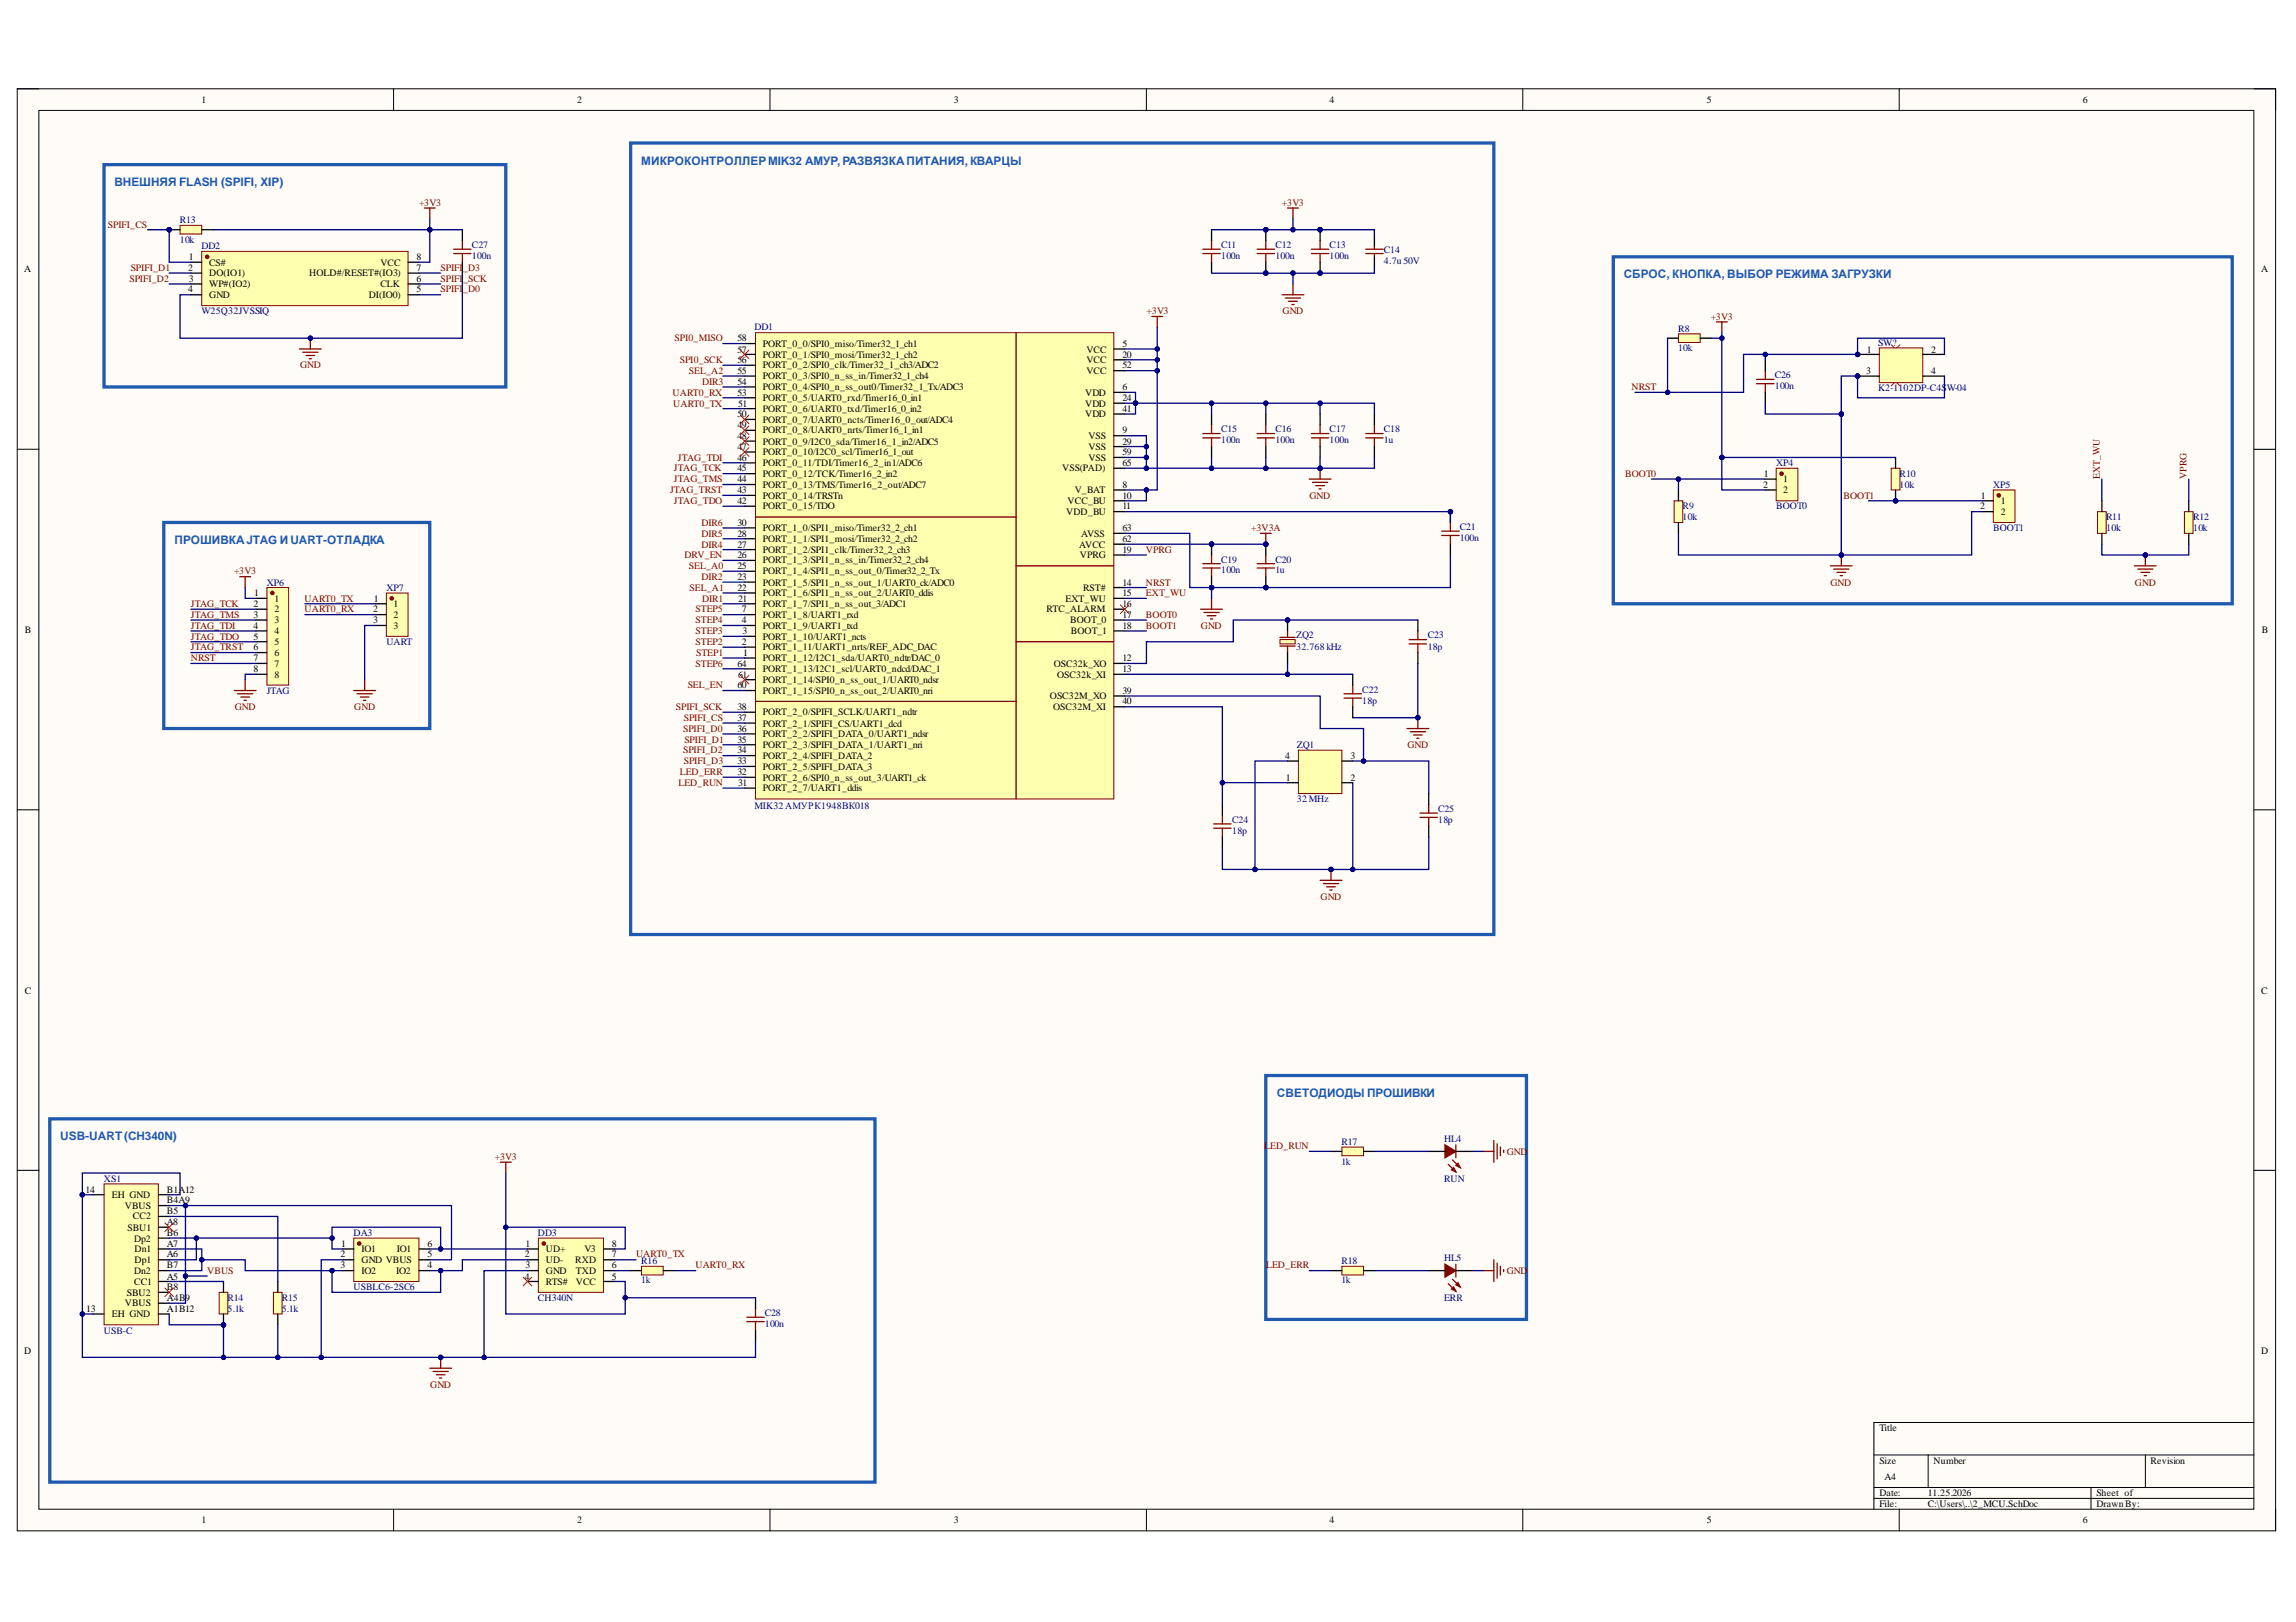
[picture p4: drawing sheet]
<svg xmlns="http://www.w3.org/2000/svg" width="297mm" height="210mm" viewBox="0 0 297 210" stroke-linecap="round" stroke-linejoin="round" font-family="sans-serif">
<defs><g id="words">
<g font-size="1.5" fill="#1e5ab0">
<text x="83" y="21.3">МИКРОКОНТРОЛЛЕРMIK32 АМУР,РАЗВЯЗКАПИТАНИЯ,КВАРЦЫ</text>
<text x="14.8" y="24.1">ВНЕШНЯЯ FLASH (SPIFI, XIP)</text>
<text x="210.1" y="36">СБРОС, КНОПКА, ВЫБОР РЕЖИМА ЗАГРУЗКИ</text>
<text x="22.6" y="70.4">ПРОШИВКАJTAG И UART-ОТЛАДКА</text>
<text x="165.2" y="141.9">СВЕТОДИОДЫ ПРОШИВКИ</text>
<text x="7.8" y="147.6">USB-UART (CH340N)</text>
</g>
<g font-size="1.3">
<text x="26" y="13.3">1</text>
<text x="74.7" y="13.3">2</text>
<text x="123.4" y="13.3">3</text>
<text x="172" y="13.3">4</text>
<text x="220.8" y="13.3">5</text>
<text x="269.4" y="13.3">6</text>
<text x="3.1" y="35.2">A</text>
<text x="24.4" y="35.1">2</text>
<text x="24.4" y="33.6">1</text>
<text x="27.1" y="34.4">CS#</text>
<text x="27.1" y="35.7">DO(IO1)</text>
<text x="40" y="35.7">HOLD#/RESET#(IO3)</text>
<text x="49.2" y="34.4">VCC</text>
<text x="53.9" y="35.1">7</text>
<text x="53.9" y="33.6">8</text>
<text x="292.5" y="35.2">A</text>
<text x="24.4" y="37.8">4</text>
<text x="24.4" y="36.5">3</text>
<text x="27.1" y="37.2">WP#(IO2)</text>
<text x="27.1" y="38.6">GND</text>
<text x="47.7" y="38.6">DI(IO0)</text>
<text x="49.2" y="37.2">CLK</text>
<text x="53.9" y="37.8">5</text>
<text x="53.9" y="36.5">6</text>
<text x="95.4" y="47">56</text>
<text x="95.4" y="45.6">57</text>
<text x="95.4" y="44.2">58</text>
<text x="98.7" y="47.6">PORT_0_2/SPI0_clk/Timer32_1_ch3/ADC2</text>
<text x="98.7" y="46.3">PORT_0_1/SPI0_mosi/Timer32_1_ch2</text>
<text x="98.7" y="44.9">PORT_0_0/SPI0_miso/Timer32_1_ch1</text>
<text x="140.6" y="45.6">VCC</text>
<text x="140.6" y="47">VCC</text>
<text x="145.2" y="44.9">5</text>
<text x="145.2" y="46.3">20</text>
<text x="145.2" y="47.6">52</text>
<text x="241.5" y="45.6">1</text>
<text x="249.8" y="45.6">2</text>
<text x="95.4" y="54">50</text>
<text x="95.4" y="51.2">53</text>
<text x="95.4" y="49.8">54</text>
<text x="95.4" y="48.4">55</text>
<text x="95.5" y="52.6">51</text>
<text x="98.7" y="53.3">PORT_0_6/UART0_txd/Timer16_0_in2</text>
<text x="98.7" y="51.9">PORT_0_5/UART0_rxd/Timer16_0_in1</text>
<text x="98.7" y="50.5">PORT_0_4/SPI0_n_ss_out0/Timer32_1_Tx/ADC3</text>
<text x="98.7" y="49.1">PORT_0_3/SPI0_n_ss_in/Timer32_1_ch4</text>
<text x="140.4" y="51.2">VDD</text>
<text x="140.4" y="52.6">VDD</text>
<text x="140.4" y="54">VDD</text>
<text x="140.6" y="48.4">VCC</text>
<text x="145.2" y="50.5">6</text>
<text x="145.2" y="51.9">24</text>
<text x="145.2" y="53.3">41</text>
<text x="241.4" y="48.4">3</text>
<text x="249.8" y="48.4">4</text>
<text x="95.4" y="59.6">46</text>
<text x="95.4" y="58.2">47</text>
<text x="95.4" y="56.8">48</text>
<text x="95.4" y="55.4">49</text>
<text x="98.7" y="58.9">PORT_0_10/I2C0_scl/Timer16_1_out</text>
<text x="98.7" y="57.5">PORT_0_9/I2C0_sda/Timer16_1_in2/ADC5</text>
<text x="98.7" y="56.1">PORT_0_8/UART0_nrts/Timer16_1_in1</text>
<text x="98.7" y="54.7">PORT_0_7/UART0_ncts/Timer16_0_out/ADC4</text>
<text x="140.8" y="56.8">VSS</text>
<text x="140.8" y="58.2">VSS</text>
<text x="140.8" y="59.6">VSS</text>
<text x="145.2" y="56.1">9</text>
<text x="145.2" y="57.5">29</text>
<text x="145.2" y="58.9">59</text>
<text x="95.4" y="65.2">42</text>
<text x="95.4" y="63.8">43</text>
<text x="95.4" y="62.4">44</text>
<text x="95.4" y="61">45</text>
<text x="98.7" y="65.9">PORT_0_15/TDO</text>
<text x="98.7" y="64.5">PORT_0_14/TRSTn</text>
<text x="98.7" y="63.1">PORT_0_13/TMS/Timer16_2_out/ADC7</text>
<text x="98.7" y="61.8">PORT_0_12/TCK/Timer16_2_in2</text>
<text x="98.7" y="60.3">PORT_0_11/TDI/Timer16_2_in1/ADC6</text>
<text x="137.4" y="61">VSS(PAD)</text>
<text x="138.1" y="65.2">VCC_BU</text>
<text x="139" y="63.8">V_BAT</text>
<text x="145.2" y="63.1">8</text>
<text x="145.2" y="64.5">10</text>
<text x="145.2" y="65.9">11</text>
<text x="145.2" y="60.3">65</text>
<text x="228.1" y="63.1">2</text>
<text x="228.2" y="61.8">1</text>
<text x="230.7" y="62.4">1</text>
<text x="230.7" y="63.8">2</text>
<text x="256.2" y="65.9">2</text>
<text x="256.2" y="64.5">1</text>
<text x="258.9" y="65.2">1</text>
<text x="95.4" y="68">30</text>
<text x="95.4" y="69.4">28</text>
<text x="95.4" y="70.9">27</text>
<text x="98.7" y="68.8">PORT_1_0/SPI1_miso/Timer32_2_ch1</text>
<text x="98.7" y="70.1">PORT_1_1/SPI1_mosi/Timer32_2_ch2</text>
<text x="98.7" y="71.6">PORT_1_2/SPI1_clk/Timer32_2_ch3</text>
<text x="137.9" y="66.7">VDD_BU</text>
<text x="139.6" y="70.9">AVCC</text>
<text x="139.9" y="69.4">AVSS</text>
<text x="145.2" y="71.6">19</text>
<text x="145.2" y="70.1">62</text>
<text x="145.2" y="68.8">63</text>
<text x="258.9" y="66.7">2</text>
<text x="32.9" y="77.1">1</text>
<text x="35.5" y="77.9">1</text>
<text x="48.4" y="77.9">1</text>
<text x="95.4" y="72.2">26</text>
<text x="95.4" y="73.7">25</text>
<text x="95.4" y="75">23</text>
<text x="95.4" y="76.5">22</text>
<text x="95.5" y="77.9">21</text>
<text x="98.7" y="72.9">PORT_1_3/SPI1_n_ss_in/Timer32_2_ch4</text>
<text x="98.7" y="74.3">PORT_1_4/SPI1_n_ss_out_0/Timer32_2_Tx</text>
<text x="98.7" y="75.8">PORT_1_5/SPI1_n_ss_out_1/UART0_ck/ADC0</text>
<text x="98.7" y="77.1">PORT_1_6/SPI1_n_ss_out_2/UART0_ddis</text>
<text x="137.8" y="77.9">EXT_WU</text>
<text x="139.7" y="72.2">VPRG</text>
<text x="140.1" y="76.5">RST#</text>
<text x="145.2" y="75.8">14</text>
<text x="145.2" y="77.1">15</text>
<text x="3.2" y="81.9">B</text>
<text x="32.8" y="78.6">2</text>
<text x="32.8" y="80">3</text>
<text x="32.8" y="81.4">4</text>
<text x="32.8" y="82.8">5</text>
<text x="35.5" y="79.2">2</text>
<text x="35.5" y="80.7">3</text>
<text x="35.5" y="82">4</text>
<text x="35.5" y="83.5">5</text>
<text x="48.3" y="79.2">2</text>
<text x="48.3" y="80.7">3</text>
<text x="50.9" y="78.6">1</text>
<text x="50.9" y="80">2</text>
<text x="50.9" y="81.4">3</text>
<text x="96" y="79.2">7</text>
<text x="96" y="80.7">4</text>
<text x="96" y="83.5">2</text>
<text x="96.1" y="82">3</text>
<text x="98.7" y="78.6">PORT_1_7/SPI1_n_ss_out_3/ADC1</text>
<text x="98.7" y="80">PORT_1_8/UART1_rxd</text>
<text x="98.7" y="81.4">PORT_1_9/UART1_txd</text>
<text x="98.7" y="82.8">PORT_1_10/UART1_ncts</text>
<text x="135.4" y="79.2">RTC_ALARM</text>
<text x="138.4" y="80.7">BOOT_0</text>
<text x="138.5" y="82">BOOT_1</text>
<text x="145.2" y="78.6">16</text>
<text x="145.2" y="80">17</text>
<text x="145.2" y="81.4">18</text>
<text x="292.6" y="81.9">B</text>
<text x="32.8" y="84.1">6</text>
<text x="32.8" y="85.6">7</text>
<text x="32.8" y="87">8</text>
<text x="35.5" y="84.9">6</text>
<text x="35.5" y="86.3">7</text>
<text x="35.5" y="87.7">8</text>
<text x="95.4" y="86.3">64</text>
<text x="95.4" y="89">60</text>
<text x="95.5" y="87.7">61</text>
<text x="96.2" y="84.9">1</text>
<text x="98.7" y="84.1">PORT_1_11/UART1_nrts/REF_ADC_DAC</text>
<text x="98.7" y="85.6">PORT_1_12/I2C1_sda/UART0_ndtr/DAC_0</text>
<text x="98.7" y="87">PORT_1_13/I2C1_scl/UART0_ndcd/DAC_1</text>
<text x="98.7" y="88.4">PORT_1_14/SPI0_n_ss_out_1/UART0_ndsr</text>
<text x="98.7" y="89.8">PORT_1_15/SPI0_n_ss_out_2/UART0_nri</text>
<text x="136.3" y="86.3">OSC32k_XO</text>
<text x="136.8" y="87.7">OSC32k_XI</text>
<text x="145.2" y="85.6">12</text>
<text x="145.2" y="87">13</text>
<text x="145.2" y="89.8">39</text>
<text x="95.4" y="94.7">36</text>
<text x="95.4" y="93.3">37</text>
<text x="95.4" y="91.9">38</text>
<text x="98.7" y="95.4">PORT_2_2/SPIFI_DATA_0/UART1_ndsr</text>
<text x="98.7" y="94">PORT_2_1/SPIFI_CS/UART1_dcd</text>
<text x="98.7" y="92.6">PORT_2_0/SPIFI_SCLK/UART1_ndtr</text>
<text x="135.8" y="90.5">OSC32M_XO</text>
<text x="136.2" y="91.9">OSC32M_XI</text>
<text x="145.2" y="91.2">40</text>
<text x="95.4" y="100.3">32</text>
<text x="95.4" y="98.9">33</text>
<text x="95.4" y="97.5">34</text>
<text x="95.4" y="96.1">35</text>
<text x="95.5" y="101.7">31</text>
<text x="98.7" y="101">PORT_2_6/SPI0_n_ss_out_3/UART1_ck</text>
<text x="98.7" y="99.6">PORT_2_5/SPIFI_DATA_3</text>
<text x="98.7" y="98.2">PORT_2_4/SPIFI_DATA_2</text>
<text x="98.7" y="96.8">PORT_2_3/SPIFI_DATA_1/UART1_nri</text>
<text x="166.3" y="98.2">4</text>
<text x="166.3" y="101">1</text>
<text x="174.7" y="101">2</text>
<text x="174.7" y="98.2">3</text>
<text x="98.7" y="102.4">PORT_2_7/UART1_ddis</text>
<text x="3.2" y="128.6">C</text>
<text x="292.5" y="128.6">C</text>
<text x="11.1" y="154.3">14</text>
<text x="14.5" y="155">EH GND</text>
<text x="21.6" y="155.7">B4A9</text>
<text x="21.6" y="154.3">B1A12</text>
<text x="16.2" y="156.5">VBUS</text>
<text x="16.5" y="159.2">SBU1</text>
<text x="17.2" y="157.8">CC2</text>
<text x="17.3" y="160.7">Dp2</text>
<text x="21.6" y="161.4">A7</text>
<text x="21.6" y="159.9">B6</text>
<text x="21.6" y="158.6">A8</text>
<text x="21.6" y="157.1">B5</text>
<text x="44.1" y="161.4">1</text>
<text x="55.3" y="161.4">6</text>
<text x="68" y="161.4">1</text>
<text x="79.2" y="161.4">8</text>
<text x="16.4" y="167.7">SBU2</text>
<text x="17.3" y="166.3">CC1</text>
<text x="17.3" y="164.8">Dn2</text>
<text x="17.4" y="163.5">Dp1</text>
<text x="17.4" y="162">Dn1</text>
<text x="21.6" y="166.9">B8</text>
<text x="21.6" y="165.6">A5</text>
<text x="21.6" y="164.1">B7</text>
<text x="21.6" y="162.7">A6</text>
<text x="44.1" y="162.7">2</text>
<text x="44.1" y="164.1">3</text>
<text x="46.8" y="162">IO1</text>
<text x="46.8" y="163.5">GND VBUS</text>
<text x="46.8" y="164.8">IO2</text>
<text x="51.2" y="164.8">IO2</text>
<text x="51.3" y="162">IO1</text>
<text x="55.3" y="164.1">4</text>
<text x="55.3" y="162.7">5</text>
<text x="67.9" y="162.7">2</text>
<text x="67.9" y="165.6">4</text>
<text x="68" y="164.1">3</text>
<text x="70.6" y="162">UD+</text>
<text x="70.6" y="163.5">UD-</text>
<text x="70.6" y="164.8">GND</text>
<text x="70.6" y="166.3">RTS#</text>
<text x="74.4" y="163.5">RXD</text>
<text x="74.5" y="166.3">VCC</text>
<text x="74.5" y="164.8">TXD</text>
<text x="75.6" y="162">V3</text>
<text x="79.2" y="165.6">5</text>
<text x="79.2" y="164.1">6</text>
<text x="79.2" y="162.7">7</text>
<text x="11.2" y="169.8">13</text>
<text x="14.5" y="170.5">EH GND</text>
<text x="16.2" y="169">VBUS</text>
<text x="21.6" y="169.8">A1B12</text>
<text x="21.6" y="168.4">A4B9</text>
<text x="3.1" y="175.2">D</text>
<text x="292.5" y="175.2">D</text>
<text x="243.1" y="185.2">Title</text>
<text x="243.1" y="189.4">Size</text>
<text x="243.8" y="191.5">A4</text>
<text x="250.2" y="189.4">Number</text>
<text x="278.2" y="189.4">Revision</text>
<text x="26" y="197.1">1</text>
<text x="74.7" y="197.1">2</text>
<text x="123.4" y="197.1">3</text>
<text x="172" y="197.1">4</text>
<text x="220.8" y="197.1">5</text>
<text x="243.1" y="193.6">Date:</text>
<text x="243.1" y="195.1">File:</text>
<text x="249.4" y="193.6">11.25.2026</text>
<text x="249.4" y="195.1">C:\Users\..\2_MCU.SchDoc</text>
<text x="269.4" y="197.1">6</text>
<text x="271.2" y="193.6">Sheet of</text>
<text x="271.2" y="195.1">DrawnBy:</text>
</g>
<g font-size="1.3" fill="#800000">
<text x="14" y="29.5">SPIFI_CS</text>
<text x="54.2" y="26.6">+3V3</text>
<text x="165.8" y="26.6">+3V3</text>
<text x="16.9" y="35.1">SPIFI_D1</text>
<text x="57" y="35.1">SPIFI_D3</text>
<text x="16.7" y="36.5">SPIFI_D2</text>
<text x="57" y="37.8">SPIFI_D0</text>
<text x="57" y="36.5">SPIFI_SCK</text>
<text x="148.3" y="40.6">+3V3</text>
<text x="165.9" y="40.6">GND</text>
<text x="221.3" y="41.4">+3V3</text>
<text x="38.8" y="47.6">GND</text>
<text x="87.3" y="44.2">SPI0_MISO</text>
<text x="88" y="47">SPI0_SCK</text>
<text x="87" y="51.2">UART0_RX</text>
<text x="87.1" y="52.6">UART0_TX</text>
<text x="89.1" y="48.4">SEL_A2</text>
<text x="90.8" y="49.8">DIR3</text>
<text x="211.1" y="50.5">NRST</text>
<text x="87.7" y="59.6">JTAG_TDI</text>
<text x="86.7" y="63.8">JTAG_TRST</text>
<text x="87.2" y="65.2">JTAG_TDO</text>
<text x="87.2" y="62.4">JTAG_TMS</text>
<text x="87.2" y="61">JTAG_TCK</text>
<text x="169.4" y="64.5">GND</text>
<text x="210.2" y="61.8">BOOT0</text>
<text x="238.5" y="64.5">BOOT1</text>
<text x="271.6" y="62" transform="rotate(-90 271.6 62)">EXT_WU</text>
<text x="282.9" y="62" transform="rotate(-90 282.9 62)">VPRG</text>
<text x="90.7" y="68">DIR6</text>
<text x="90.7" y="69.4">DIR5</text>
<text x="90.7" y="70.9">DIR4</text>
<text x="148.3" y="71.6">VPRG</text>
<text x="161.9" y="68.8">+3V3A</text>
<text x="30.3" y="74.3">+3V3</text>
<text x="39.4" y="77.9">UART0_TX</text>
<text x="88.5" y="72.2">DRV_EN</text>
<text x="89.1" y="73.7">SEL_A0</text>
<text x="89.2" y="76.5">SEL_A1</text>
<text x="90.7" y="75">DIR2</text>
<text x="90.8" y="77.9">DIR1</text>
<text x="148.3" y="75.8">NRST</text>
<text x="148.3" y="77.1">EXT_WU</text>
<text x="236.8" y="75.8">GND</text>
<text x="276.2" y="75.8">GND</text>
<text x="24.7" y="78.6">JTAG_TCK</text>
<text x="24.7" y="80">JTAG_TMS</text>
<text x="24.7" y="81.4">JTAG_TDI</text>
<text x="24.7" y="82.8">JTAG_TDO</text>
<text x="39.4" y="79.2">UART0_RX</text>
<text x="90" y="79.2">STEP5</text>
<text x="90" y="80.7">STEP4</text>
<text x="90" y="82">STEP3</text>
<text x="90" y="83.5">STEP2</text>
<text x="148.3" y="80">BOOT0</text>
<text x="148.3" y="81.4">BOOT1</text>
<text x="155.4" y="81.4">GND</text>
<text x="24.7" y="84.1">JTAG_TRST</text>
<text x="24.7" y="85.6">NRST</text>
<text x="89" y="89">SEL_EN</text>
<text x="90" y="86.3">STEP6</text>
<text x="90.1" y="84.9">STEP1</text>
<text x="30.4" y="91.9">GND</text>
<text x="45.8" y="91.9">GND</text>
<text x="87.4" y="91.9">SPIFI_SCK</text>
<text x="88.4" y="94.7">SPIFI_D0</text>
<text x="88.5" y="93.3">SPIFI_CS</text>
<text x="87.8" y="101.7">LED_RUN</text>
<text x="88" y="100.3">LED_ERR</text>
<text x="88.4" y="97.5">SPIFI_D2</text>
<text x="88.5" y="98.9">SPIFI_D3</text>
<text x="88.5" y="96.1">SPIFI_D1</text>
<text x="182.1" y="96.8">GND</text>
<text x="170.8" y="116.4">GND</text>
<text x="163.6" y="148.7">LED_RUN</text>
<text x="194.9" y="149.4">GND</text>
<text x="64" y="150.1">+3V3</text>
<text x="26.8" y="164.8">VBUS</text>
<text x="82.3" y="162.7">UART0_TX</text>
<text x="90" y="164.1">UART0_RX</text>
<text x="163.8" y="164.1">LED_ERR</text>
<text x="194.9" y="164.8">GND</text>
<text x="55.6" y="179.6">GND</text>
</g>
<g font-size="1.3" fill="#000080">
<text x="23.3" y="28.9">R13</text>
<text x="23.3" y="31.4">10k</text>
<text x="26" y="32.3">DD2</text>
<text x="61.1" y="32.1">C27</text>
<text x="61.1" y="33.5">100n</text>
<text x="158" y="32.1">C11</text>
<text x="158" y="33.5">100n</text>
<text x="165" y="32.1">C12</text>
<text x="165" y="33.5">100n</text>
<text x="172" y="32.1">C13</text>
<text x="172" y="33.5">100n</text>
<text x="179" y="32.8">C14</text>
<text x="179" y="34.2">4.7u50V</text>
<text x="26" y="40.6">W25Q32JVSSIQ</text>
<text x="97.6" y="42.7">DD1</text>
<text x="217.1" y="42.9">R8</text>
<text x="217.1" y="45.5">10k</text>
<text x="243" y="44.8">SW?</text>
<text x="229.6" y="48.9">C26</text>
<text x="229.6" y="50.4">100n</text>
<text x="243" y="50.6">K2-1102DP-C4S</text>
<text x="251.9" y="50.6">W-04</text>
<text x="158" y="55.9">C15</text>
<text x="158" y="57.4">100n</text>
<text x="165" y="55.9">C16</text>
<text x="165" y="57.4">100n</text>
<text x="172" y="55.9">C17</text>
<text x="172" y="57.4">100n</text>
<text x="179" y="55.9">C18</text>
<text x="179" y="57.4">1u</text>
<text x="217.7" y="65.9">R9</text>
<text x="229.8" y="60.3">XP4</text>
<text x="229.8" y="65.9">BOOT0</text>
<text x="245.8" y="61.8">R10</text>
<text x="245.8" y="63.1">10k</text>
<text x="257.9" y="63.1">XP5</text>
<text x="188.8" y="68.6">C21</text>
<text x="188.8" y="70">100n</text>
<text x="217.7" y="67.3">10k</text>
<text x="257.9" y="68.8">BOOT1</text>
<text x="272.5" y="67.3">R11</text>
<text x="272.5" y="68.8">10k</text>
<text x="283.7" y="67.3">R12</text>
<text x="283.7" y="68.8">10k</text>
<text x="34.5" y="75.8">XP6</text>
<text x="50" y="76.5">XP7</text>
<text x="158" y="72.8">C19</text>
<text x="158" y="74.2">100n</text>
<text x="165" y="72.8">C20</text>
<text x="165" y="74.2">1u</text>
<text x="50" y="83.5">UART</text>
<text x="167.7" y="82.6">ZQ2</text>
<text x="184.7" y="82.6">C23</text>
<text x="34.5" y="89.8">JTAG</text>
<text x="167.7" y="84.1">32.768kHz</text>
<text x="176.2" y="89.6">C22</text>
<text x="184.7" y="84.1">18p</text>
<text x="176.2" y="91.1">18p</text>
<text x="167.8" y="96.8">ZQ1</text>
<text x="97.6" y="104.7">MIK32АМУРК1948ВК018</text>
<text x="159.4" y="106.4">C24</text>
<text x="159.4" y="107.9">18p</text>
<text x="167.8" y="103.8">32MHz</text>
<text x="186.1" y="105.1">C25</text>
<text x="186.1" y="106.4">18p</text>
<text x="173.5" y="148.2">R17</text>
<text x="186.8" y="147.8">HL4</text>
<text x="13.4" y="152.9">XS1</text>
<text x="173.5" y="150.7">1k</text>
<text x="186.8" y="152.9">RUN</text>
<text x="45.8" y="159.9">DA3</text>
<text x="69.6" y="159.9">DD3</text>
<text x="45.8" y="166.9">USBLC6-2SC6</text>
<text x="83" y="163.6">R16</text>
<text x="83" y="166.1">1k</text>
<text x="173.5" y="163.6">R18</text>
<text x="173.5" y="166.1">1k</text>
<text x="186.8" y="163.1">HL5</text>
<text x="13.4" y="172.6">USB-C</text>
<text x="29.4" y="168.4">R14</text>
<text x="29.4" y="169.8">5.1k</text>
<text x="36.4" y="168.4">R15</text>
<text x="36.4" y="169.8">5.1k</text>
<text x="69.6" y="168.4">CH340N</text>
<text x="98.9" y="170.3">C28</text>
<text x="98.9" y="171.7">100n</text>
<text x="186.8" y="168.4">ERR</text>
</g>
</g></defs>
<path d="M2.2 11.5h292.2v186.6h-292.2z" fill-rule="evenodd" fill="#fffcf8"/>
<path d="M2.2 11.5h292.2v186.6h-292.2z" fill="none" stroke="#000" stroke-width=".13"/>
<path d="M5 14.3h286.6v181h-286.6z" fill-rule="evenodd" fill="#fffcf8"/>
<g fill="none" stroke="#000" stroke-width=".13">
<path d="M2.2 11.5h2.8M5 14.3h286.6v181h-286.6zM50.9 11.5v2.8M99.6 11.5v2.8M148.3 11.5v2.8M197 11.5v2.8M245.7 11.5v2.8M291.6 11.5h2.8v2.8M2.2 58.1h2.8M291.6 58.1h2.8M2.2 104.8h2.8M291.6 104.8h2.8"/>
<path d="M2.2 151.5h2.8M291.6 151.5h2.8M50.9 195.3v2.8M99.6 195.3v2.8M148.3 195.3v2.8M197 195.3v2.8M242.4 188.3h49.2M242.4 192.5h49.2M242.4 193.9h49.2M245.7 195.3v2.8M249.5 188.3v4.2M270.5 192.5v2.8"/>
<path d="M277.5 188.3v4.2M291.6 184.1h-49.2v11.2M294.4 195.3v2.8"/>
</g>
<path d="M81.6 18.5h111.7v102.4h-111.7zM13.5 21.3h51.9v28.8h-51.9zM208.7 33.2h80.1v44.9h-80.1zM21.2 67.6h34.4v26.7h-34.4zM163.8 139.2h33.7v31.5h-33.7zM6.4 144.8h106.8v47h-106.8z" fill="none" stroke="#1e5ab0" stroke-width=".42"/>
<path d="M97.7 43.1h46.4v60.3h-46.4z" fill-rule="evenodd" fill="#ffffb0"/>
<path d="M97.7 43.1h46.4v60.3h-46.4z" fill="none" stroke="#800000" stroke-width=".13"/>
<path d="M155.6 32.3h2.3M155.6 32.8h2.3M156.7 31.1v1.2M156.7 32.8v1.1M131.5 43.1v60.3M97.7 66.9h33.8M131.5 73.2h12.6M97.7 90.8h33.8M131.5 83h12.6" fill="none" stroke="#800000" stroke-width=".17"/>
<g fill="none" stroke="#000" stroke-width=".17">
<path d="M156.7 29.7v1.4M156.7 33.9v1.4M96.3 59.9h1.4M96.3 58.5h1.4M96.3 57.1h1.4M96.3 55.7h1.4M96.3 54.3h1.4M96.3 52.9h1.4M96.3 51.5h1.4M96.3 50.1h1.4M96.3 48.7h1.4M96.3 47.3h1.4"/>
<path d="M96.3 45.9h1.4M96.3 44.5h1.4M144.1 45.2h1.4M144.1 50.8h1.4M144.1 56.4h1.4M144.1 46.6h1.4M144.1 52.2h1.4M144.1 57.8h1.4M144.1 48h1.4M144.1 53.6h1.4M144.1 59.2h1.4M96.3 65.5h1.4"/>
<path d="M96.3 64.1h1.4M96.3 62.7h1.4M96.3 61.3h1.4M96.3 68.3h1.4M96.3 69.7h1.4M96.3 71.1h1.4M96.3 72.5h1.4M96.3 73.9h1.4M96.3 75.3h1.4M96.3 76.7h1.4M96.3 78.1h1.4M96.3 79.5h1.4"/>
<path d="M144.1 63.4h1.4M144.1 64.8h1.4M144.1 66.2h1.4M144.1 76h1.4M144.1 77.4h1.4M144.1 78.8h1.4M144.1 71.8h1.4M144.1 70.4h1.4M144.1 69h1.4M144.1 60.6h1.4M96.3 99.2h1.4M96.3 97.8h1.4"/>
<path d="M96.3 96.4h1.4M96.3 95h1.4M96.3 93.6h1.4M96.3 92.2h1.4M96.3 80.9h1.4M96.3 82.3h1.4M96.3 83.7h1.4M96.3 85.2h1.4M96.3 86.6h1.4M96.3 88h1.4M96.3 89.4h1.4M144.1 85.9h1.4"/>
<path d="M144.1 87.3h1.4M144.1 80.2h1.4M144.1 81.6h1.4M144.1 90.1h1.4M144.1 91.5h1.4M96.3 102h1.4M96.3 100.6h1.4"/>
</g>
<circle cx="163.8" cy="29.7" r=".28" fill="#000080"/>
<circle cx="163.8" cy="29.7" r=".28" fill="none" stroke="#000080" stroke-width=".13"/>
<circle cx="163.8" cy="35.3" r=".28" fill="#000080"/>
<circle cx="163.8" cy="35.3" r=".28" fill="none" stroke="#000080" stroke-width=".13"/>
<path d="M162.6 32.3h2.3M162.6 32.8h2.3M163.8 31.1v1.2M163.8 32.8v1.1" fill="none" stroke="#800000" stroke-width=".17"/>
<path d="M163.8 29.7v1.4" fill="none" stroke="#000" stroke-width=".17"/>
<circle cx="163.8" cy="29.7" r=".28" fill="#000080"/>
<circle cx="163.8" cy="29.7" r=".28" fill="none" stroke="#000080" stroke-width=".13"/>
<path d="M163.8 33.9v1.4" fill="none" stroke="#000" stroke-width=".17"/>
<circle cx="163.8" cy="35.3" r=".28" fill="#000080"/>
<circle cx="163.8" cy="35.3" r=".28" fill="none" stroke="#000080" stroke-width=".13"/>
<circle cx="170.8" cy="29.7" r=".28" fill="#000080"/>
<circle cx="170.8" cy="29.7" r=".28" fill="none" stroke="#000080" stroke-width=".13"/>
<circle cx="170.8" cy="35.3" r=".28" fill="#000080"/>
<circle cx="170.8" cy="35.3" r=".28" fill="none" stroke="#000080" stroke-width=".13"/>
<path d="M169.7 32.3h2.2M169.7 32.8h2.2M170.8 31.1v1.2M170.8 32.8v1.1" fill="none" stroke="#800000" stroke-width=".17"/>
<path d="M170.8 29.7v1.4" fill="none" stroke="#000" stroke-width=".17"/>
<circle cx="170.8" cy="29.7" r=".28" fill="#000080"/>
<circle cx="170.8" cy="29.7" r=".28" fill="none" stroke="#000080" stroke-width=".13"/>
<path d="M170.8 33.9v1.4" fill="none" stroke="#000" stroke-width=".17"/>
<circle cx="170.8" cy="35.3" r=".28" fill="#000080"/>
<circle cx="170.8" cy="35.3" r=".28" fill="none" stroke="#000080" stroke-width=".13"/>
<g fill="none" stroke="#800000" stroke-width=".17">
<path d="M176.7 32.3h2.2M176.7 32.8h2.2M177.8 31.8v.5M177.8 32.8v.4M155.6 56.1h2.3M155.6 56.7h2.3M156.7 55v1.1M156.7 56.7v1.1M162.6 56.1h2.3M162.6 56.7h2.3M163.8 55v1.1M163.8 56.7v1.1"/>
<path d="M169.7 56.1h2.2M169.7 56.7h2.2M170.8 55v1.1M170.8 56.7v1.1M176.7 56.1h2.2M176.7 56.7h2.2M177.8 55v1.1M177.8 56.7v1.1"/>
</g>
<path d="M177.8 30.4v1.4M177.8 33.2v1.4M156.7 53.6v1.4M156.7 57.8v1.4M163.8 53.6v1.4M163.8 57.8v1.4M170.8 53.6v1.4M170.8 57.8v1.4M177.8 53.6v1.4M177.8 57.8v1.4" fill="none" stroke="#000" stroke-width=".17"/>
<circle cx="156.7" cy="70.4" r=".28" fill="#000080"/>
<circle cx="156.7" cy="70.4" r=".28" fill="none" stroke="#000080" stroke-width=".13"/>
<circle cx="156.7" cy="76" r=".28" fill="#000080"/>
<circle cx="156.7" cy="76" r=".28" fill="none" stroke="#000080" stroke-width=".13"/>
<path d="M155.6 72.9h2.3M155.6 73.5h2.3M156.7 71.8v1.1M156.7 73.5v1.1" fill="none" stroke="#800000" stroke-width=".17"/>
<path d="M156.7 70.4v1.4" fill="none" stroke="#000" stroke-width=".17"/>
<circle cx="156.7" cy="70.4" r=".28" fill="#000080"/>
<circle cx="156.7" cy="70.4" r=".28" fill="none" stroke="#000080" stroke-width=".13"/>
<path d="M156.7 74.6v1.4" fill="none" stroke="#000" stroke-width=".17"/>
<circle cx="156.7" cy="76" r=".28" fill="#000080"/>
<circle cx="156.7" cy="76" r=".28" fill="none" stroke="#000080" stroke-width=".13"/>
<circle cx="163.8" cy="70.4" r=".28" fill="#000080"/>
<circle cx="163.8" cy="70.4" r=".28" fill="none" stroke="#000080" stroke-width=".13"/>
<circle cx="163.8" cy="76" r=".28" fill="#000080"/>
<circle cx="163.8" cy="76" r=".28" fill="none" stroke="#000080" stroke-width=".13"/>
<path d="M162.6 72.9h2.3M162.6 73.5h2.3M163.8 71.8v1.1M163.8 73.5v1.1" fill="none" stroke="#800000" stroke-width=".17"/>
<path d="M163.8 70.4v1.4" fill="none" stroke="#000" stroke-width=".17"/>
<circle cx="163.8" cy="70.4" r=".28" fill="#000080"/>
<circle cx="163.8" cy="70.4" r=".28" fill="none" stroke="#000080" stroke-width=".13"/>
<path d="M163.8 74.6v1.4" fill="none" stroke="#000" stroke-width=".17"/>
<circle cx="163.8" cy="76" r=".28" fill="#000080"/>
<circle cx="163.8" cy="76" r=".28" fill="none" stroke="#000080" stroke-width=".13"/>
<circle cx="187.6" cy="66.2" r=".28" fill="#000080"/>
<circle cx="187.6" cy="66.2" r=".28" fill="none" stroke="#000080" stroke-width=".13"/>
<path d="M186.5 68.7h2.3M186.5 69.3h2.3M187.6 67.6v1.1M187.6 69.3v1.1" fill="none" stroke="#800000" stroke-width=".17"/>
<path d="M187.6 66.2v1.4" fill="none" stroke="#000" stroke-width=".17"/>
<circle cx="187.6" cy="66.2" r=".28" fill="#000080"/>
<circle cx="187.6" cy="66.2" r=".28" fill="none" stroke="#000080" stroke-width=".13"/>
<path d="M187.6 70.4v1.4" fill="none" stroke="#000" stroke-width=".17"/>
<circle cx="166.6" cy="80.2" r=".28" fill="#000080"/>
<circle cx="166.6" cy="80.2" r=".28" fill="none" stroke="#000080" stroke-width=".13"/>
<path d="M165.6 83.6h2" fill="none" stroke="#800000" stroke-width=".17"/>
<path d="M165.6 82.8h2v.5h-2z" fill-rule="evenodd" fill="#ffffb0"/>
<path d="M165.6 82.8h2v.5h-2z" fill="none" stroke="#800000" stroke-width=".13"/>
<path d="M165.6 82.5h2M166.6 81.6v.9M166.6 83.6v.9" fill="none" stroke="#800000" stroke-width=".17"/>
<path d="M166.6 80.2v1.4M166.6 84.5v1.4" fill="none" stroke="#000" stroke-width=".17"/>
<circle cx="166.6" cy="80.2" r=".28" fill="#000080"/>
<circle cx="166.6" cy="80.2" r=".28" fill="none" stroke="#000080" stroke-width=".13"/>
<g fill="none" stroke="#800000" stroke-width=".17">
<path d="M169.9 99.9h-.5v1.4h-1.4M170.1 98.9v2M170.4 98.9h.8v2h-.8zM171.5 98.9v2M173.6 98.5h-1.4v1.4h-.6M173.9 89.8h2.2M173.9 90.3h2.2M175 88.7v1.1M175 90.3v1.2M182.3 82.8h2.3M182.3 83.3h2.3M183.4 81.7v1.1"/>
<path d="M183.4 83.3v1.2"/>
</g>
<path d="M175 87.3v1.4M175 91.5v1.4M183.4 80.2v1.5M183.4 84.5v1.4" fill="none" stroke="#000" stroke-width=".17"/>
<path d="M168 97.1h5.6v5.6h-5.6z" fill-rule="evenodd" fill="#ffffb0"/>
<path d="M168 97.1h5.6v5.6h-5.6z" fill="none" stroke="#800000" stroke-width=".13"/>
<path d="M166.6 98.5h1.4M173.6 98.5h1.4M158.1 104.1v1.4M158.1 108.3v1.4M166.6 101.3h1.4M173.6 101.3h1.4M184.8 102.7v1.4M184.8 106.9v1.4" fill="none" stroke="#000" stroke-width=".17"/>
<path d="M157 106.6h2.3M157 107.2h2.3M158.1 105.5v1.1M158.1 107.2v1.1M183.7 105.2h2.3M183.7 105.8h2.3M184.8 104.1v1.1M184.8 105.8v1.1" fill="none" stroke="#800000" stroke-width=".17"/>
<path d="M217.1 43.2h2.9v1.1h-2.9z" fill-rule="evenodd" fill="#ffffb0"/>
<path d="M217.1 43.2h2.9v1.1h-2.9z" fill="none" stroke="#800000" stroke-width=".13"/>
<path d="M215.7 43.8h1.4M220 43.8h1.4M228.4 46.6v1.4M228.4 50.8v1.4" fill="none" stroke="#000" stroke-width=".17"/>
<path d="M227.3 49.1h2.2M227.3 49.7h2.2M228.4 48v1.1M228.4 49.7v1.1" fill="none" stroke="#800000" stroke-width=".17"/>
<path d="M216.6 64.8h1.1v2.8h-1.1z" fill-rule="evenodd" fill="#ffffb0"/>
<path d="M216.6 64.8h1.1v2.8h-1.1z" fill="none" stroke="#800000" stroke-width=".13"/>
<path d="M217.1 63.4v1.4M217.1 67.6v1.4" fill="none" stroke="#000" stroke-width=".17"/>
<path d="M229.8 60.6h2.8v4.2h-2.8z" fill-rule="evenodd" fill="#ffffb0"/>
<path d="M229.8 60.6h2.8v4.2h-2.8z" fill="none" stroke="#800000" stroke-width=".13"/>
<circle cx="230.5" cy="61.3" r=".21" fill="#800000"/>
<circle cx="230.5" cy="61.3" r=".21" fill="none" stroke="#800000" stroke-width=".17"/>
<path d="M228.4 62h1.4M228.4 63.4h1.4" fill="none" stroke="#000" stroke-width=".17"/>
<circle cx="245.2" cy="64.8" r=".28" fill="#000080"/>
<circle cx="245.2" cy="64.8" r=".28" fill="none" stroke="#000080" stroke-width=".13"/>
<path d="M244.7 60.6h1.1v2.8h-1.1z" fill-rule="evenodd" fill="#ffffb0"/>
<path d="M244.7 60.6h1.1v2.8h-1.1z" fill="none" stroke="#800000" stroke-width=".13"/>
<path d="M245.2 59.2v1.4M245.2 63.4v1.4" fill="none" stroke="#000" stroke-width=".17"/>
<circle cx="245.2" cy="64.8" r=".28" fill="#000080"/>
<circle cx="245.2" cy="64.8" r=".28" fill="none" stroke="#000080" stroke-width=".13"/>
<path d="M257.9 63.4h2.8v4.2h-2.8z" fill-rule="evenodd" fill="#ffffb0"/>
<path d="M257.9 63.4h2.8v4.2h-2.8z" fill="none" stroke="#800000" stroke-width=".13"/>
<circle cx="258.6" cy="64.1" r=".21" fill="#800000"/>
<circle cx="258.6" cy="64.1" r=".21" fill="none" stroke="#800000" stroke-width=".17"/>
<path d="M256.5 64.8h1.4M256.5 66.2h1.4" fill="none" stroke="#000" stroke-width=".17"/>
<path d="M271.4 66.2h1.1v2.8h-1.1z" fill-rule="evenodd" fill="#ffffb0"/>
<path d="M271.4 66.2h1.1v2.8h-1.1z" fill="none" stroke="#800000" stroke-width=".13"/>
<path d="M271.9 64.8v1.4M271.9 69v1.4" fill="none" stroke="#000" stroke-width=".17"/>
<path d="M282.6 66.2h1.1v2.8h-1.1z" fill-rule="evenodd" fill="#ffffb0"/>
<path d="M282.6 66.2h1.1v2.8h-1.1z" fill="none" stroke="#800000" stroke-width=".13"/>
<path d="M283.2 64.8v1.4M283.2 69v1.4" fill="none" stroke="#000" stroke-width=".17"/>
<path d="M26.1 32.5h26.7v7h-26.7z" fill-rule="evenodd" fill="#ffffb0"/>
<path d="M26.1 32.5h26.7v7h-26.7z" fill="none" stroke="#800000" stroke-width=".13"/>
<circle cx="26.8" cy="33.2" r=".21" fill="#800000"/>
<circle cx="26.8" cy="33.2" r=".21" fill="none" stroke="#800000" stroke-width=".17"/>
<path d="M24.7 33.9h1.4M24.7 35.3h1.4M24.7 36.7h1.4M24.7 38.1h1.4M52.8 33.9h1.4M52.8 35.3h1.4M52.8 36.7h1.4M52.8 38.1h1.4" fill="none" stroke="#000" stroke-width=".17"/>
<circle cx="21.9" cy="29.7" r=".28" fill="#000080"/>
<circle cx="21.9" cy="29.7" r=".28" fill="none" stroke="#000080" stroke-width=".13"/>
<path d="M23.3 29.2h2.8v1.1h-2.8z" fill-rule="evenodd" fill="#ffffb0"/>
<path d="M23.3 29.2h2.8v1.1h-2.8z" fill="none" stroke="#800000" stroke-width=".13"/>
<path d="M21.9 29.7h1.4M26.1 29.7h1.4" fill="none" stroke="#000" stroke-width=".17"/>
<circle cx="21.9" cy="29.7" r=".28" fill="#000080"/>
<circle cx="21.9" cy="29.7" r=".28" fill="none" stroke="#000080" stroke-width=".13"/>
<path d="M58.7 32.3h2.2M58.7 32.8h2.2M59.8 31.1v1.2M59.8 32.8v1.1" fill="none" stroke="#800000" stroke-width=".17"/>
<path d="M59.8 29.7v1.4M59.8 33.9v1.4" fill="none" stroke="#000" stroke-width=".17"/>
<path d="M34.5 76h2.8v12.7h-2.8z" fill-rule="evenodd" fill="#ffffb0"/>
<path d="M34.5 76h2.8v12.7h-2.8z" fill="none" stroke="#800000" stroke-width=".13"/>
<circle cx="35.2" cy="76.7" r=".21" fill="#800000"/>
<circle cx="35.2" cy="76.7" r=".21" fill="none" stroke="#800000" stroke-width=".17"/>
<path d="M33.1 77.4h1.4M33.1 78.8h1.4M33.1 80.2h1.4M33.1 81.6h1.4M33.1 83h1.4M33.1 84.5h1.4M33.1 85.9h1.4M33.1 87.3h1.4" fill="none" stroke="#000" stroke-width=".17"/>
<path d="M50 76.7h2.8v5.6h-2.8z" fill-rule="evenodd" fill="#ffffb0"/>
<path d="M50 76.7h2.8v5.6h-2.8z" fill="none" stroke="#800000" stroke-width=".13"/>
<circle cx="50.7" cy="77.4" r=".21" fill="#800000"/>
<circle cx="50.7" cy="77.4" r=".21" fill="none" stroke="#800000" stroke-width=".17"/>
<path d="M48.6 78.1h1.4M48.6 79.5h1.4M48.6 80.9h1.4" fill="none" stroke="#000" stroke-width=".17"/>
<path d="M13.5 153.2h7v18.2h-7z" fill-rule="evenodd" fill="#ffffb0"/>
<path d="M13.5 153.2h7v18.2h-7z" fill="none" stroke="#800000" stroke-width=".13"/>
<g fill="none" stroke="#000" stroke-width=".17">
<path d="M12.1 154.6h1.4M20.5 158.8h1.4M20.5 157.4h1.4M20.5 156h1.4M20.5 154.6h1.4M12.1 170h1.4M20.5 170h1.4M20.5 168.6h1.4M20.5 167.2h1.4M20.5 165.8h1.4M20.5 164.4h1.4M20.5 163h1.4"/>
<path d="M20.5 161.6h1.4M20.5 160.2h1.4"/>
</g>
<circle cx="28.9" cy="171.4" r=".28" fill="#000080"/>
<circle cx="28.9" cy="171.4" r=".28" fill="none" stroke="#000080" stroke-width=".13"/>
<path d="M28.4 167.2h1.1v2.8h-1.1z" fill-rule="evenodd" fill="#ffffb0"/>
<path d="M28.4 167.2h1.1v2.8h-1.1z" fill="none" stroke="#800000" stroke-width=".13"/>
<path d="M28.9 170v1.4" fill="none" stroke="#000" stroke-width=".17"/>
<circle cx="28.9" cy="171.4" r=".28" fill="#000080"/>
<circle cx="28.9" cy="171.4" r=".28" fill="none" stroke="#000080" stroke-width=".13"/>
<path d="M28.9 165.8v1.4" fill="none" stroke="#000" stroke-width=".17"/>
<path d="M35.4 167.2h1.1v2.8h-1.1z" fill-rule="evenodd" fill="#ffffb0"/>
<path d="M35.4 167.2h1.1v2.8h-1.1z" fill="none" stroke="#800000" stroke-width=".13"/>
<path d="M35.9 165.8v1.4M35.9 170v1.4" fill="none" stroke="#000" stroke-width=".17"/>
<path d="M45.8 160.2h8.4v5.6h-8.4z" fill-rule="evenodd" fill="#ffffb0"/>
<path d="M45.8 160.2h8.4v5.6h-8.4z" fill="none" stroke="#800000" stroke-width=".13"/>
<circle cx="46.5" cy="160.9" r=".21" fill="#800000"/>
<circle cx="46.5" cy="160.9" r=".21" fill="none" stroke="#800000" stroke-width=".17"/>
<path d="M44.4 161.6h1.4M44.4 163h1.4M44.4 164.4h1.4M54.2 161.6h1.4M54.2 163h1.4M54.2 164.4h1.4" fill="none" stroke="#000" stroke-width=".17"/>
<path d="M69.6 160.2h8.5v7h-8.5z" fill-rule="evenodd" fill="#ffffb0"/>
<path d="M69.6 160.2h8.5v7h-8.5z" fill="none" stroke="#800000" stroke-width=".13"/>
<circle cx="70.4" cy="160.9" r=".21" fill="#800000"/>
<circle cx="70.4" cy="160.9" r=".21" fill="none" stroke="#800000" stroke-width=".17"/>
<path d="M68.2 161.6h1.4M68.2 163h1.4M68.2 164.4h1.4M68.2 165.8h1.4M78.1 161.6h1.4M78.1 163h1.4M78.1 164.4h1.4M78.1 165.8h1.4" fill="none" stroke="#000" stroke-width=".17"/>
<path d="M83 163.9h2.8v1.1h-2.8z" fill-rule="evenodd" fill="#ffffb0"/>
<path d="M83 163.9h2.8v1.1h-2.8z" fill="none" stroke="#800000" stroke-width=".13"/>
<path d="M81.6 164.4h1.4M85.8 164.4h1.4M97.7 167.9v1.4M97.7 172.2v1.4" fill="none" stroke="#000" stroke-width=".17"/>
<path d="M96.6 170.5h2.3M96.6 171h2.3M97.7 169.3v1.2M97.7 171v1.2" fill="none" stroke="#800000" stroke-width=".17"/>
<path d="M173.6 148.4h2.8v1.2h-2.8z" fill-rule="evenodd" fill="#ffffb0"/>
<path d="M173.6 148.4h2.8v1.2h-2.8z" fill="none" stroke="#800000" stroke-width=".13"/>
<path d="M172.2 149h1.4M176.4 149h1.4" fill="none" stroke="#000" stroke-width=".17"/>
<path d="M188.3 148.2v1.6" fill="none" stroke="#800000" stroke-width=".17"/>
<path d="M188.1 151.1l.2 .6-.5-.3z" fill="#800000"/>
<path d="M188.1 151.1l.2 .6-.5-.3z" fill="none" stroke="#800000" stroke-width=".17"/>
<path d="M188.3 150.8l.3-.3 .3 .6z" fill="#800000"/>
<path d="M187.4 150.7l.9 1M187.9 150.1l1 1M188.3 150.8l.3-.3 .3 .6z" fill="none" stroke="#800000" stroke-width=".17"/>
<path d="M186.9 148.2l1.4 .8-1.4 .8z" fill="#800000"/>
<path d="M186.9 148.2l1.4 .8-1.4 .8z" fill="none" stroke="#800000" stroke-width=".17"/>
<path d="M184.8 149h2.1M188.3 149h2.2" fill="none" stroke="#000" stroke-width=".17"/>
<path d="M173.6 163.9h2.8v1.1h-2.8z" fill-rule="evenodd" fill="#ffffb0"/>
<path d="M173.6 163.9h2.8v1.1h-2.8z" fill="none" stroke="#800000" stroke-width=".13"/>
<path d="M172.2 164.4h1.4M176.4 164.4h1.4" fill="none" stroke="#000" stroke-width=".17"/>
<path d="M188.3 163.6v1.7" fill="none" stroke="#800000" stroke-width=".17"/>
<path d="M187.8 166.8l.3-.3 .2 .6z" fill="#800000"/>
<path d="M187.8 166.8l.3-.3 .2 .6z" fill="none" stroke="#800000" stroke-width=".17"/>
<path d="M188.3 166.3l.3-.3 .3 .5z" fill="#800000"/>
<path d="M187.4 166.1l.9 1M187.9 165.6l1 .9M188.3 166.3l.3-.3 .3 .5z" fill="none" stroke="#800000" stroke-width=".17"/>
<path d="M186.9 163.6l1.4 .8-1.4 .9z" fill="#800000"/>
<g fill="none" stroke="#800000" stroke-width=".17">
<path d="M165.9 38.1h2.8M166.3 38.6h2M166.6 26.9h1.4M166.7 39h1.1M167.1 39.4h.3M167.3 26.9v1.4M167.3 36.7v1.4M149 41h1.4M149.7 41v1.4M169.4 62h2.8M169.8 62.4h2M170.2 62.8h1.1"/>
<path d="M170.6 63.3h.3M170.8 60.6v1.4M186.9 163.6l1.4 .8-1.4 .9z"/>
</g>
<path d="M184.8 164.4h2.1M188.3 164.4h2.2" fill="none" stroke="#000" stroke-width=".17"/>
<circle cx="170.8" cy="60.6" r=".28" fill="#000080"/>
<circle cx="170.8" cy="60.6" r=".28" fill="none" stroke="#000080" stroke-width=".13"/>
<path d="M155.3 78.8h2.8M155.8 79.3h1.9M156.2 79.7h1.1M156.7 77.4v1.4M156.6 80.1h.3M182 94.3h2.8M182.4 94.7h2M182.9 95.1h1.1M183.3 95.5h.3M183.4 92.9v1.4" fill="none" stroke="#800000" stroke-width=".17"/>
<circle cx="183.4" cy="92.9" r=".28" fill="#000080"/>
<circle cx="183.4" cy="92.9" r=".28" fill="none" stroke="#000080" stroke-width=".13"/>
<path d="M170.8 113.9h2.8M171.2 114.3h2M171.6 114.8h1.2M172 115.2h.3M172.2 112.5v1.4" fill="none" stroke="#800000" stroke-width=".17"/>
<circle cx="172.2" cy="112.5" r=".28" fill="#000080"/>
<circle cx="172.2" cy="112.5" r=".28" fill="none" stroke="#000080" stroke-width=".13"/>
<path d="M236.8 73.2h2.8M237.2 73.6h2M237.7 74.1h1.1M238.1 74.5h.3M238.2 71.8v1.4" fill="none" stroke="#800000" stroke-width=".17"/>
<circle cx="238.2" cy="71.8" r=".28" fill="#000080"/>
<circle cx="238.2" cy="71.8" r=".28" fill="none" stroke="#000080" stroke-width=".13"/>
<path d="M276.1 73.2h2.8M276.6 73.6h1.9M277 74.1h1.1M277.4 74.5h.3M277.5 71.8v1.4" fill="none" stroke="#800000" stroke-width=".17"/>
<circle cx="277.5" cy="71.8" r=".28" fill="#000080"/>
<circle cx="277.5" cy="71.8" r=".28" fill="none" stroke="#000080" stroke-width=".13"/>
<path d="M38.7 45.2h2.9M39.2 45.6h1.9M39.6 46h1.1M40 46.4h.3M40.1 43.8v1.4M222.1 41.7h1.4M222.8 41.7v1.4" fill="none" stroke="#800000" stroke-width=".17"/>
<circle cx="40.1" cy="43.8" r=".28" fill="#000080"/>
<circle cx="40.1" cy="43.8" r=".28" fill="none" stroke="#000080" stroke-width=".13"/>
<g fill="none" stroke="#800000" stroke-width=".17">
<path d="M54.9 26.9h1.4M55.6 26.9v1.4M31 74.6h1.4M31.7 74.6v1.4M30.3 89.4h2.8M30.7 89.8h2M31.2 90.2h1.1M31.6 90.6h.3M31.7 88v1.4M45.8 89.4h2.8M46.2 89.8h2M46.6 90.2h1.1"/>
<path d="M47 90.6h.3M47.2 88v1.4M55.6 177.1h2.8M56 177.5h2M56.5 177.9h1.1M56.9 178.3h.2M57 175.7v1.4"/>
</g>
<circle cx="57" cy="175.7" r=".28" fill="#000080"/>
<circle cx="57" cy="175.7" r=".28" fill="none" stroke="#000080" stroke-width=".13"/>
<path d="M64.7 150.4h1.4M65.4 150.4v1.4M191.9 149h1.4M193.3 147.6v2.8M193.7 148v2M194.1 148.4v1.2M194.5 148.9v.2M191.9 164.4h1.4M193.3 163v2.8M193.7 163.4v2M194.1 163.9v1.1M194.5 164.3v.3" fill="none" stroke="#800000" stroke-width=".17"/>
<g fill="none" stroke="#f00" stroke-width=".13">
<path d="M95.8 57.9l1.1 1.2M95.8 56.5l1.1 1.1M95.8 55.1l1.1 1.1M95.8 53.7l1.1 1.1M95.8 45.3l1.1 1.1M96.9 57.9l-1.1 1.2M96.9 56.5l-1.1 1.1M96.9 55.1l-1.1 1.1M96.9 53.7l-1.1 1.1M96.9 45.3l-1.1 1.1M244.7 48.8l1.1 1.1M244.7 44.6l1.1 1.1"/>
<path d="M245.8 48.8l-1.1 1.1M245.8 44.6l-1.1 1.1M144.9 78.3l1.2 1.1M146.1 78.3l-1.2 1.1M95.8 87.4l1.1 1.1M96.9 87.4l-1.1 1.1M21.3 158.3l1.1 1.1M22.4 158.3l-1.1 1.1M21.3 166.7l1.1 1.1M22.4 166.7l-1.1 1.1M67.7 165.3l1.1 1.1M68.8 165.3l-1.1 1.1"/>
</g>
<circle cx="240.3" cy="45.9" r=".28" fill="#000080"/>
<circle cx="240.3" cy="45.9" r=".28" fill="none" stroke="#000080" stroke-width=".13"/>
<circle cx="240.3" cy="48.7" r=".28" fill="#000080"/>
<circle cx="240.3" cy="48.7" r=".28" fill="none" stroke="#000080" stroke-width=".13"/>
<path d="M243.1 45.9h5.7M243.1 48.7h5.7M245.9 45.9v.9M246.8 46.8l-.9 .9v1" fill="none" stroke="#800000" stroke-width=".17"/>
<path d="M243.1 45h5.7v4.5h-5.7z" fill-rule="evenodd" fill="#ffffb0"/>
<path d="M243.1 45h5.7v4.5h-5.7z" fill="none" stroke="#800000" stroke-width=".13"/>
<path d="M240.3 45.9h2.8" fill="none" stroke="#000" stroke-width=".17"/>
<circle cx="240.3" cy="45.9" r=".28" fill="#000080"/>
<circle cx="240.3" cy="45.9" r=".28" fill="none" stroke="#000080" stroke-width=".13"/>
<path d="M240.3 48.7h2.8M248.8 45.9h2.8" fill="none" stroke="#000" stroke-width=".17"/>
<circle cx="240.3" cy="48.7" r=".28" fill="#000080"/>
<circle cx="240.3" cy="48.7" r=".28" fill="none" stroke="#000080" stroke-width=".13"/>
<path d="M248.8 48.7h2.8" fill="none" stroke="#000" stroke-width=".17"/>
<g fill="none" stroke="#000080" stroke-width=".17">
<path d="M93.5 59.9h2.8M93.5 52.9h2.8M93.5 51.5h2.8M93.5 50.1h2.8M93.5 48.7h2.8M93.5 47.3h2.8M93.5 44.5h2.8M163.8 59.2v1.4M93.5 65.5h2.8M93.5 64.1h2.8M93.5 62.7h2.8M93.5 61.3h2.8"/>
<path d="M93.5 68.3h2.8M93.5 69.7h2.8M93.5 71.1h2.8M93.5 72.5h2.8M93.5 73.9h2.8M93.5 75.3h2.8M93.5 76.7h2.8M93.5 78.1h2.8M93.5 79.5h2.8M145.5 76h2.8M145.5 77.4h2.8M145.5 71.8h2.8"/>
<path d="M93.5 99.2h2.8M93.5 97.8h2.8M93.5 96.4h2.8M93.5 95h2.8M93.5 93.6h2.8M93.5 92.2h2.8M93.5 80.9h2.8M93.5 82.3h2.8M93.5 83.7h2.8M93.5 85.2h2.8M93.5 86.6h2.8M93.5 89.4h2.8"/>
<path d="M145.5 80.2h2.8M145.5 81.6h2.8M93.5 102h2.8M93.5 100.6h2.8"/>
</g>
<circle cx="163.8" cy="60.6" r=".28" fill="#000080"/>
<circle cx="163.8" cy="60.6" r=".28" fill="none" stroke="#000080" stroke-width=".13"/>
<path d="M170.8 59.2v1.4" fill="none" stroke="#000080" stroke-width=".17"/>
<circle cx="170.8" cy="60.6" r=".28" fill="#000080"/>
<circle cx="170.8" cy="60.6" r=".28" fill="none" stroke="#000080" stroke-width=".13"/>
<path d="M183.4 85.9v7" fill="none" stroke="#000080" stroke-width=".17"/>
<circle cx="183.4" cy="92.9" r=".28" fill="#000080"/>
<circle cx="183.4" cy="92.9" r=".28" fill="none" stroke="#000080" stroke-width=".13"/>
<path d="M145.5 50.8h1.4v1.4h-1.4" fill="none" stroke="#000080" stroke-width=".17"/>
<circle cx="146.9" cy="52.2" r=".28" fill="#000080"/>
<circle cx="146.9" cy="52.2" r=".28" fill="none" stroke="#000080" stroke-width=".13"/>
<path d="M146.9 52.2v1.4h-1.4" fill="none" stroke="#000080" stroke-width=".17"/>
<circle cx="146.9" cy="52.2" r=".28" fill="#000080"/>
<circle cx="146.9" cy="52.2" r=".28" fill="none" stroke="#000080" stroke-width=".13"/>
<path d="M146.9 52.2h9.8v1.4" fill="none" stroke="#000080" stroke-width=".17"/>
<circle cx="156.7" cy="52.2" r=".28" fill="#000080"/>
<circle cx="156.7" cy="52.2" r=".28" fill="none" stroke="#000080" stroke-width=".13"/>
<circle cx="146.9" cy="52.2" r=".28" fill="#000080"/>
<circle cx="146.9" cy="52.2" r=".28" fill="none" stroke="#000080" stroke-width=".13"/>
<path d="M156.7 52.2h7.1v1.4" fill="none" stroke="#000080" stroke-width=".17"/>
<circle cx="163.8" cy="52.2" r=".28" fill="#000080"/>
<circle cx="163.8" cy="52.2" r=".28" fill="none" stroke="#000080" stroke-width=".13"/>
<circle cx="156.7" cy="52.2" r=".28" fill="#000080"/>
<circle cx="156.7" cy="52.2" r=".28" fill="none" stroke="#000080" stroke-width=".13"/>
<path d="M163.8 52.2h7v1.4" fill="none" stroke="#000080" stroke-width=".17"/>
<circle cx="170.8" cy="52.2" r=".28" fill="#000080"/>
<circle cx="170.8" cy="52.2" r=".28" fill="none" stroke="#000080" stroke-width=".13"/>
<circle cx="163.8" cy="52.2" r=".28" fill="#000080"/>
<circle cx="163.8" cy="52.2" r=".28" fill="none" stroke="#000080" stroke-width=".13"/>
<path d="M170.8 52.2h7v1.4" fill="none" stroke="#000080" stroke-width=".17"/>
<circle cx="170.8" cy="52.2" r=".28" fill="#000080"/>
<circle cx="170.8" cy="52.2" r=".28" fill="none" stroke="#000080" stroke-width=".13"/>
<path d="M158.1 101.3h8.5" fill="none" stroke="#000080" stroke-width=".17"/>
<circle cx="158.1" cy="101.3" r=".28" fill="#000080"/>
<circle cx="158.1" cy="101.3" r=".28" fill="none" stroke="#000080" stroke-width=".13"/>
<path d="M145.5 66.2h42.1v1.4" fill="none" stroke="#000080" stroke-width=".17"/>
<circle cx="187.6" cy="66.2" r=".28" fill="#000080"/>
<circle cx="187.6" cy="66.2" r=".28" fill="none" stroke="#000080" stroke-width=".13"/>
<path d="M145.5 90.1h25.3v4.2h5.6v4.2h-1.4" fill="none" stroke="#000080" stroke-width=".17"/>
<circle cx="176.4" cy="98.5" r=".28" fill="#000080"/>
<circle cx="176.4" cy="98.5" r=".28" fill="none" stroke="#000080" stroke-width=".13"/>
<path d="M176.4 98.5h8.4v4.2" fill="none" stroke="#000080" stroke-width=".17"/>
<circle cx="176.4" cy="98.5" r=".28" fill="#000080"/>
<circle cx="176.4" cy="98.5" r=".28" fill="none" stroke="#000080" stroke-width=".13"/>
<path d="M271.9 62v2.8M283.2 70.4v1.4h-5.7" fill="none" stroke="#000080" stroke-width=".17"/>
<circle cx="277.5" cy="71.8" r=".28" fill="#000080"/>
<circle cx="277.5" cy="71.8" r=".28" fill="none" stroke="#000080" stroke-width=".13"/>
<path d="M228.4 46.6v-.7h-2.8v4.9h-14.1M283.2 62v2.8" fill="none" stroke="#000080" stroke-width=".17"/>
<circle cx="228.4" cy="45.9" r=".28" fill="#000080"/>
<circle cx="228.4" cy="45.9" r=".28" fill="none" stroke="#000080" stroke-width=".13"/>
<circle cx="215.7" cy="50.8" r=".28" fill="#000080"/>
<circle cx="215.7" cy="50.8" r=".28" fill="none" stroke="#000080" stroke-width=".13"/>
<path d="M222.8 59.2h22.4" fill="none" stroke="#000080" stroke-width=".17"/>
<circle cx="222.8" cy="59.2" r=".28" fill="#000080"/>
<circle cx="222.8" cy="59.2" r=".28" fill="none" stroke="#000080" stroke-width=".13"/>
<path d="M21.9 29.7v4.2h2.8M21.9 35.3h2.8M21.9 36.7h2.8M54.2 35.3h2.8M54.2 36.7h2.8M54.2 38.1h2.8" fill="none" stroke="#000080" stroke-width=".17"/>
<circle cx="21.9" cy="29.7" r=".28" fill="#000080"/>
<circle cx="21.9" cy="29.7" r=".28" fill="none" stroke="#000080" stroke-width=".13"/>
<path d="M19.1 29.7h2.8" fill="none" stroke="#000080" stroke-width=".17"/>
<circle cx="21.9" cy="29.7" r=".28" fill="#000080"/>
<circle cx="21.9" cy="29.7" r=".28" fill="none" stroke="#000080" stroke-width=".13"/>
<path d="M55.6 28.3v1.4" fill="none" stroke="#000080" stroke-width=".17"/>
<circle cx="55.6" cy="29.7" r=".28" fill="#000080"/>
<circle cx="55.6" cy="29.7" r=".28" fill="none" stroke="#000080" stroke-width=".13"/>
<path d="M24.7 78.8h8.4M31.7 76v1.4h1.4M39.4 78.1h9.2M39.4 79.5h9.2M24.7 80.2h8.4M24.7 81.6h8.4M24.7 83h8.4M24.7 84.5h8.4M24.7 85.9h8.4M48.6 80.9h-1.4v7.1M10.7 154.6h1.4" fill="none" stroke="#000080" stroke-width=".17"/>
<circle cx="10.7" cy="154.6" r=".28" fill="#000080"/>
<circle cx="10.7" cy="154.6" r=".28" fill="none" stroke="#000080" stroke-width=".13"/>
<path d="M35.9 171.5v4.2" fill="none" stroke="#000080" stroke-width=".17"/>
<circle cx="35.9" cy="175.7" r=".28" fill="#000080"/>
<circle cx="35.9" cy="175.7" r=".28" fill="none" stroke="#000080" stroke-width=".13"/>
<path d="M21.9 165.8h7M79.5 161.6h1.4v-2.8h-15.5v11.2h15.5v-4.2h-1.4M79.5 163h2.8M79.5 164.4h2.1M87.2 164.4h2.8" fill="none" stroke="#000080" stroke-width=".17"/>
<circle cx="65.4" cy="158.8" r=".28" fill="#000080"/>
<circle cx="65.4" cy="158.8" r=".28" fill="none" stroke="#000080" stroke-width=".13"/>
<circle cx="80.9" cy="167.9" r=".28" fill="#000080"/>
<circle cx="80.9" cy="167.9" r=".28" fill="none" stroke="#000080" stroke-width=".13"/>
<path d="M80.9 167.9h16.8" fill="none" stroke="#000080" stroke-width=".17"/>
<circle cx="80.9" cy="167.9" r=".28" fill="#000080"/>
<circle cx="80.9" cy="167.9" r=".28" fill="none" stroke="#000080" stroke-width=".13"/>
<path d="M65.4 151.8v7" fill="none" stroke="#000080" stroke-width=".17"/>
<circle cx="65.4" cy="158.8" r=".28" fill="#000080"/>
<circle cx="65.4" cy="158.8" r=".28" fill="none" stroke="#000080" stroke-width=".13"/>
<path d="M21.9 157.4h14v8.4M24 165.1h2.8" fill="none" stroke="#000080" stroke-width=".17"/>
<circle cx="24" cy="165.1" r=".28" fill="#000080"/>
<circle cx="24" cy="165.1" r=".28" fill="none" stroke="#000080" stroke-width=".13"/>
<path d="M21.9 161.6h4.2v2.8h-4.2" fill="none" stroke="#000080" stroke-width=".17"/>
<circle cx="26.1" cy="163" r=".28" fill="#000080"/>
<circle cx="26.1" cy="163" r=".28" fill="none" stroke="#000080" stroke-width=".13"/>
<path d="M43 164.4v2.8h14v-2.8h-1.4" fill="none" stroke="#000080" stroke-width=".17"/>
<circle cx="57" cy="164.4" r=".28" fill="#000080"/>
<circle cx="57" cy="164.4" r=".28" fill="none" stroke="#000080" stroke-width=".13"/>
<circle cx="43" cy="164.4" r=".28" fill="#000080"/>
<circle cx="43" cy="164.4" r=".28" fill="none" stroke="#000080" stroke-width=".13"/>
<path d="M21.9 160.2h3.5v2.8h-3.5" fill="none" stroke="#000080" stroke-width=".17"/>
<circle cx="25.4" cy="160.2" r=".28" fill="#000080"/>
<circle cx="25.4" cy="160.2" r=".28" fill="none" stroke="#000080" stroke-width=".13"/>
<path d="M145.5 70.4h11.2M169.4 149h2.8M177.8 149h7M190.5 149h1.4M169.4 164.4h2.8M177.8 164.4h7M190.5 164.4h1.4" fill="none" stroke="#000080" stroke-width=".17"/>
<circle cx="156.7" cy="70.4" r=".28" fill="#000080"/>
<circle cx="156.7" cy="70.4" r=".28" fill="none" stroke="#000080" stroke-width=".13"/>
<path d="M156.7 70.4h7.1" fill="none" stroke="#000080" stroke-width=".17"/>
<circle cx="156.7" cy="70.4" r=".28" fill="#000080"/>
<circle cx="156.7" cy="70.4" r=".28" fill="none" stroke="#000080" stroke-width=".13"/>
<circle cx="163.8" cy="70.4" r=".28" fill="#000080"/>
<circle cx="163.8" cy="70.4" r=".28" fill="none" stroke="#000080" stroke-width=".13"/>
<path d="M156.7 76v1.4" fill="none" stroke="#000080" stroke-width=".17"/>
<circle cx="156.7" cy="76" r=".28" fill="#000080"/>
<circle cx="156.7" cy="76" r=".28" fill="none" stroke="#000080" stroke-width=".13"/>
<path d="M156.7 59.2v1.4h21.1v-1.4" fill="none" stroke="#000080" stroke-width=".17"/>
<circle cx="170.8" cy="60.6" r=".28" fill="#000080"/>
<circle cx="170.8" cy="60.6" r=".28" fill="none" stroke="#000080" stroke-width=".13"/>
<circle cx="163.8" cy="60.6" r=".28" fill="#000080"/>
<circle cx="163.8" cy="60.6" r=".28" fill="none" stroke="#000080" stroke-width=".13"/>
<circle cx="156.7" cy="60.6" r=".28" fill="#000080"/>
<circle cx="156.7" cy="60.6" r=".28" fill="none" stroke="#000080" stroke-width=".13"/>
<path d="M145.5 56.4h2.8v1.4h-2.8" fill="none" stroke="#000080" stroke-width=".17"/>
<circle cx="148.3" cy="57.8" r=".28" fill="#000080"/>
<circle cx="148.3" cy="57.8" r=".28" fill="none" stroke="#000080" stroke-width=".13"/>
<path d="M148.3 57.8v1.4h-2.8" fill="none" stroke="#000080" stroke-width=".17"/>
<circle cx="148.3" cy="57.8" r=".28" fill="#000080"/>
<circle cx="148.3" cy="57.8" r=".28" fill="none" stroke="#000080" stroke-width=".13"/>
<circle cx="148.3" cy="59.2" r=".28" fill="#000080"/>
<circle cx="148.3" cy="59.2" r=".28" fill="none" stroke="#000080" stroke-width=".13"/>
<path d="M148.3 59.2v1.4h-2.8" fill="none" stroke="#000080" stroke-width=".17"/>
<circle cx="148.3" cy="59.2" r=".28" fill="#000080"/>
<circle cx="148.3" cy="59.2" r=".28" fill="none" stroke="#000080" stroke-width=".13"/>
<circle cx="148.3" cy="60.6" r=".28" fill="#000080"/>
<circle cx="148.3" cy="60.6" r=".28" fill="none" stroke="#000080" stroke-width=".13"/>
<path d="M148.3 60.6h8.4" fill="none" stroke="#000080" stroke-width=".17"/>
<circle cx="148.3" cy="60.6" r=".28" fill="#000080"/>
<circle cx="148.3" cy="60.6" r=".28" fill="none" stroke="#000080" stroke-width=".13"/>
<circle cx="156.7" cy="60.6" r=".28" fill="#000080"/>
<circle cx="156.7" cy="60.6" r=".28" fill="none" stroke="#000080" stroke-width=".13"/>
<path d="M149.7 45.2v2.8h-4.2" fill="none" stroke="#000080" stroke-width=".17"/>
<circle cx="149.7" cy="45.2" r=".28" fill="#000080"/>
<circle cx="149.7" cy="45.2" r=".28" fill="none" stroke="#000080" stroke-width=".13"/>
<circle cx="149.7" cy="46.6" r=".28" fill="#000080"/>
<circle cx="149.7" cy="46.6" r=".28" fill="none" stroke="#000080" stroke-width=".13"/>
<circle cx="149.7" cy="48" r=".28" fill="#000080"/>
<circle cx="149.7" cy="48" r=".28" fill="none" stroke="#000080" stroke-width=".13"/>
<path d="M145.5 46.6h4.2" fill="none" stroke="#000080" stroke-width=".17"/>
<circle cx="149.7" cy="46.6" r=".28" fill="#000080"/>
<circle cx="149.7" cy="46.6" r=".28" fill="none" stroke="#000080" stroke-width=".13"/>
<path d="M149.7 42.4v2.8h-4.2" fill="none" stroke="#000080" stroke-width=".17"/>
<circle cx="149.7" cy="45.2" r=".28" fill="#000080"/>
<circle cx="149.7" cy="45.2" r=".28" fill="none" stroke="#000080" stroke-width=".13"/>
<path d="M145.5 63.4h2.8v1.4h-2.8" fill="none" stroke="#000080" stroke-width=".17"/>
<circle cx="148.3" cy="63.4" r=".28" fill="#000080"/>
<circle cx="148.3" cy="63.4" r=".28" fill="none" stroke="#000080" stroke-width=".13"/>
<path d="M149.7 48v15.4h-1.4" fill="none" stroke="#000080" stroke-width=".17"/>
<circle cx="148.3" cy="63.4" r=".28" fill="#000080"/>
<circle cx="148.3" cy="63.4" r=".28" fill="none" stroke="#000080" stroke-width=".13"/>
<circle cx="149.7" cy="48" r=".28" fill="#000080"/>
<circle cx="149.7" cy="48" r=".28" fill="none" stroke="#000080" stroke-width=".13"/>
<path d="M59.8 29.7h-4.2v4.2h-1.4" fill="none" stroke="#000080" stroke-width=".17"/>
<circle cx="55.6" cy="29.7" r=".28" fill="#000080"/>
<circle cx="55.6" cy="29.7" r=".28" fill="none" stroke="#000080" stroke-width=".13"/>
<path d="M27.5 29.7h28.1" fill="none" stroke="#000080" stroke-width=".17"/>
<circle cx="55.6" cy="29.7" r=".28" fill="#000080"/>
<circle cx="55.6" cy="29.7" r=".28" fill="none" stroke="#000080" stroke-width=".13"/>
<path d="M59.8 35.3v8.5h-36.5v-5.7h1.4" fill="none" stroke="#000080" stroke-width=".17"/>
<circle cx="40.1" cy="43.8" r=".28" fill="#000080"/>
<circle cx="40.1" cy="43.8" r=".28" fill="none" stroke="#000080" stroke-width=".13"/>
<path d="M156.7 29.7h7.1" fill="none" stroke="#000080" stroke-width=".17"/>
<circle cx="163.8" cy="29.7" r=".28" fill="#000080"/>
<circle cx="163.8" cy="29.7" r=".28" fill="none" stroke="#000080" stroke-width=".13"/>
<path d="M167.3 28.3v1.4h-3.5" fill="none" stroke="#000080" stroke-width=".17"/>
<circle cx="167.3" cy="29.7" r=".28" fill="#000080"/>
<circle cx="167.3" cy="29.7" r=".28" fill="none" stroke="#000080" stroke-width=".13"/>
<circle cx="163.8" cy="29.7" r=".28" fill="#000080"/>
<circle cx="163.8" cy="29.7" r=".28" fill="none" stroke="#000080" stroke-width=".13"/>
<path d="M167.3 29.7h3.5" fill="none" stroke="#000080" stroke-width=".17"/>
<circle cx="167.3" cy="29.7" r=".28" fill="#000080"/>
<circle cx="167.3" cy="29.7" r=".28" fill="none" stroke="#000080" stroke-width=".13"/>
<circle cx="170.8" cy="29.7" r=".28" fill="#000080"/>
<circle cx="170.8" cy="29.7" r=".28" fill="none" stroke="#000080" stroke-width=".13"/>
<path d="M167.3 35.3v1.4" fill="none" stroke="#000080" stroke-width=".17"/>
<circle cx="167.3" cy="35.3" r=".28" fill="#000080"/>
<circle cx="167.3" cy="35.3" r=".28" fill="none" stroke="#000080" stroke-width=".13"/>
<path d="M170.8 29.7h7v.7" fill="none" stroke="#000080" stroke-width=".17"/>
<circle cx="170.8" cy="29.7" r=".28" fill="#000080"/>
<circle cx="170.8" cy="29.7" r=".28" fill="none" stroke="#000080" stroke-width=".13"/>
<path d="M177.8 34.6v.7h-21.1" fill="none" stroke="#000080" stroke-width=".17"/>
<circle cx="163.8" cy="35.3" r=".28" fill="#000080"/>
<circle cx="163.8" cy="35.3" r=".28" fill="none" stroke="#000080" stroke-width=".13"/>
<circle cx="167.3" cy="35.3" r=".28" fill="#000080"/>
<circle cx="167.3" cy="35.3" r=".28" fill="none" stroke="#000080" stroke-width=".13"/>
<circle cx="170.8" cy="35.3" r=".28" fill="#000080"/>
<circle cx="170.8" cy="35.3" r=".28" fill="none" stroke="#000080" stroke-width=".13"/>
<path d="M215.7 43.8v7M33.1 87.3h-1.4v.7" fill="none" stroke="#000080" stroke-width=".17"/>
<circle cx="215.7" cy="50.8" r=".28" fill="#000080"/>
<circle cx="215.7" cy="50.8" r=".28" fill="none" stroke="#000080" stroke-width=".13"/>
<path d="M228.4 45.9h11.9" fill="none" stroke="#000080" stroke-width=".17"/>
<circle cx="240.3" cy="45.9" r=".28" fill="#000080"/>
<circle cx="240.3" cy="45.9" r=".28" fill="none" stroke="#000080" stroke-width=".13"/>
<circle cx="228.4" cy="45.9" r=".28" fill="#000080"/>
<circle cx="228.4" cy="45.9" r=".28" fill="none" stroke="#000080" stroke-width=".13"/>
<path d="M222.8 59.2v4.2h5.6" fill="none" stroke="#000080" stroke-width=".17"/>
<circle cx="222.8" cy="59.2" r=".28" fill="#000080"/>
<circle cx="222.8" cy="59.2" r=".28" fill="none" stroke="#000080" stroke-width=".13"/>
<path d="M217.1 62v1.4" fill="none" stroke="#000080" stroke-width=".17"/>
<circle cx="217.1" cy="62" r=".28" fill="#000080"/>
<circle cx="217.1" cy="62" r=".28" fill="none" stroke="#000080" stroke-width=".13"/>
<path d="M241.7 64.8h14.8" fill="none" stroke="#000080" stroke-width=".17"/>
<circle cx="245.2" cy="64.8" r=".28" fill="#000080"/>
<circle cx="245.2" cy="64.8" r=".28" fill="none" stroke="#000080" stroke-width=".13"/>
<path d="M271.9 70.4v1.4h5.6" fill="none" stroke="#000080" stroke-width=".17"/>
<circle cx="277.5" cy="71.8" r=".28" fill="#000080"/>
<circle cx="277.5" cy="71.8" r=".28" fill="none" stroke="#000080" stroke-width=".13"/>
<path d="M213.6 62h14.8" fill="none" stroke="#000080" stroke-width=".17"/>
<circle cx="217.1" cy="62" r=".28" fill="#000080"/>
<circle cx="217.1" cy="62" r=".28" fill="none" stroke="#000080" stroke-width=".13"/>
<path d="M228.4 52.2v1.4h9.8" fill="none" stroke="#000080" stroke-width=".17"/>
<circle cx="238.2" cy="53.6" r=".29" fill="#000080"/>
<circle cx="238.2" cy="53.6" r=".29" fill="none" stroke="#000080" stroke-width=".13"/>
<path d="M240.3 48.7h-2.1v4.9" fill="none" stroke="#000080" stroke-width=".17"/>
<circle cx="240.3" cy="48.7" r=".28" fill="#000080"/>
<circle cx="240.3" cy="48.7" r=".28" fill="none" stroke="#000080" stroke-width=".13"/>
<circle cx="238.2" cy="53.6" r=".29" fill="#000080"/>
<circle cx="238.2" cy="53.6" r=".29" fill="none" stroke="#000080" stroke-width=".13"/>
<path d="M256.5 66.2h-1.4v5.6h-16.9" fill="none" stroke="#000080" stroke-width=".17"/>
<circle cx="238.2" cy="71.8" r=".28" fill="#000080"/>
<circle cx="238.2" cy="71.8" r=".28" fill="none" stroke="#000080" stroke-width=".13"/>
<path d="M238.2 53.6v18.2h-21.1v-2.8" fill="none" stroke="#000080" stroke-width=".17"/>
<circle cx="238.2" cy="71.8" r=".28" fill="#000080"/>
<circle cx="238.2" cy="71.8" r=".28" fill="none" stroke="#000080" stroke-width=".13"/>
<circle cx="238.2" cy="53.6" r=".29" fill="#000080"/>
<circle cx="238.2" cy="53.6" r=".29" fill="none" stroke="#000080" stroke-width=".13"/>
<path d="M10.7 154.6v-2.8h12.6v2.8h-1.4" fill="none" stroke="#000080" stroke-width=".17"/>
<circle cx="10.7" cy="154.6" r=".28" fill="#000080"/>
<circle cx="10.7" cy="154.6" r=".28" fill="none" stroke="#000080" stroke-width=".13"/>
<path d="M21.9 170v1.4h7" fill="none" stroke="#000080" stroke-width=".17"/>
<circle cx="28.9" cy="171.4" r=".28" fill="#000080"/>
<circle cx="28.9" cy="171.4" r=".28" fill="none" stroke="#000080" stroke-width=".13"/>
<path d="M44.4 163h-2.8v12.7h15.4" fill="none" stroke="#000080" stroke-width=".17"/>
<circle cx="41.6" cy="175.7" r=".28" fill="#000080"/>
<circle cx="41.6" cy="175.7" r=".28" fill="none" stroke="#000080" stroke-width=".13"/>
<circle cx="57" cy="175.7" r=".28" fill="#000080"/>
<circle cx="57" cy="175.7" r=".28" fill="none" stroke="#000080" stroke-width=".13"/>
<path d="M68.2 163h-8.4v1.4h-2.8" fill="none" stroke="#000080" stroke-width=".17"/>
<circle cx="57" cy="164.4" r=".28" fill="#000080"/>
<circle cx="57" cy="164.4" r=".28" fill="none" stroke="#000080" stroke-width=".13"/>
<path d="M26.1 163h5.6v1.4h12.7" fill="none" stroke="#000080" stroke-width=".17"/>
<circle cx="43" cy="164.4" r=".28" fill="#000080"/>
<circle cx="43" cy="164.4" r=".28" fill="none" stroke="#000080" stroke-width=".13"/>
<circle cx="26.1" cy="163" r=".28" fill="#000080"/>
<circle cx="26.1" cy="163" r=".28" fill="none" stroke="#000080" stroke-width=".13"/>
<path d="M24 156v12.6h-2.1" fill="none" stroke="#000080" stroke-width=".17"/>
<circle cx="24" cy="165.1" r=".28" fill="#000080"/>
<circle cx="24" cy="165.1" r=".28" fill="none" stroke="#000080" stroke-width=".13"/>
<circle cx="24" cy="156" r=".28" fill="#000080"/>
<circle cx="24" cy="156" r=".28" fill="none" stroke="#000080" stroke-width=".13"/>
<path d="M21.9 156h36.5v7h-2.8" fill="none" stroke="#000080" stroke-width=".17"/>
<circle cx="24" cy="156" r=".28" fill="#000080"/>
<circle cx="24" cy="156" r=".28" fill="none" stroke="#000080" stroke-width=".13"/>
<path d="M97.7 173.6v2.1h-40.7" fill="none" stroke="#000080" stroke-width=".17"/>
<circle cx="62.6" cy="175.7" r=".28" fill="#000080"/>
<circle cx="62.6" cy="175.7" r=".28" fill="none" stroke="#000080" stroke-width=".13"/>
<circle cx="57" cy="175.7" r=".28" fill="#000080"/>
<circle cx="57" cy="175.7" r=".28" fill="none" stroke="#000080" stroke-width=".13"/>
<path d="M28.9 171.5v4.2h12.7" fill="none" stroke="#000080" stroke-width=".17"/>
<circle cx="28.9" cy="171.4" r=".28" fill="#000080"/>
<circle cx="28.9" cy="171.4" r=".28" fill="none" stroke="#000080" stroke-width=".13"/>
<circle cx="28.9" cy="175.7" r=".28" fill="#000080"/>
<circle cx="28.9" cy="175.7" r=".28" fill="none" stroke="#000080" stroke-width=".13"/>
<circle cx="35.9" cy="175.7" r=".28" fill="#000080"/>
<circle cx="35.9" cy="175.7" r=".28" fill="none" stroke="#000080" stroke-width=".13"/>
<circle cx="41.6" cy="175.7" r=".28" fill="#000080"/>
<circle cx="41.6" cy="175.7" r=".28" fill="none" stroke="#000080" stroke-width=".13"/>
<path d="M68.2 164.4h-5.6v11.3" fill="none" stroke="#000080" stroke-width=".17"/>
<circle cx="62.6" cy="175.7" r=".28" fill="#000080"/>
<circle cx="62.6" cy="175.7" r=".28" fill="none" stroke="#000080" stroke-width=".13"/>
<path d="M10.7 154.6v21.1h18.2" fill="none" stroke="#000080" stroke-width=".17"/>
<circle cx="10.7" cy="154.6" r=".28" fill="#000080"/>
<circle cx="10.7" cy="154.6" r=".28" fill="none" stroke="#000080" stroke-width=".13"/>
<circle cx="10.7" cy="170" r=".28" fill="#000080"/>
<circle cx="10.7" cy="170" r=".28" fill="none" stroke="#000080" stroke-width=".13"/>
<circle cx="28.9" cy="175.7" r=".28" fill="#000080"/>
<circle cx="28.9" cy="175.7" r=".28" fill="none" stroke="#000080" stroke-width=".13"/>
<path d="M10.7 170h1.4" fill="none" stroke="#000080" stroke-width=".17"/>
<circle cx="10.7" cy="170" r=".28" fill="#000080"/>
<circle cx="10.7" cy="170" r=".28" fill="none" stroke="#000080" stroke-width=".13"/>
<path d="M25.4 160.2h17.6v1.4h1.4" fill="none" stroke="#000080" stroke-width=".17"/>
<circle cx="43" cy="160.2" r=".28" fill="#000080"/>
<circle cx="43" cy="160.2" r=".28" fill="none" stroke="#000080" stroke-width=".13"/>
<circle cx="25.4" cy="160.2" r=".28" fill="#000080"/>
<circle cx="25.4" cy="160.2" r=".28" fill="none" stroke="#000080" stroke-width=".13"/>
<path d="M43 160.2v-1.4h14v2.8h11.2" fill="none" stroke="#000080" stroke-width=".17"/>
<circle cx="57" cy="161.6" r=".28" fill="#000080"/>
<circle cx="57" cy="161.6" r=".28" fill="none" stroke="#000080" stroke-width=".13"/>
<circle cx="43" cy="160.2" r=".28" fill="#000080"/>
<circle cx="43" cy="160.2" r=".28" fill="none" stroke="#000080" stroke-width=".13"/>
<path d="M55.6 161.6h1.4" fill="none" stroke="#000080" stroke-width=".17"/>
<circle cx="57" cy="161.6" r=".28" fill="#000080"/>
<circle cx="57" cy="161.6" r=".28" fill="none" stroke="#000080" stroke-width=".13"/>
<path d="M183.4 80.2h-23.8v2.8h-11.3v2.9h-2.8" fill="none" stroke="#000080" stroke-width=".17"/>
<circle cx="166.6" cy="80.2" r=".28" fill="#000080"/>
<circle cx="166.6" cy="80.2" r=".28" fill="none" stroke="#000080" stroke-width=".13"/>
<path d="M166.6 85.9v1.4" fill="none" stroke="#000080" stroke-width=".17"/>
<circle cx="166.6" cy="87.3" r=".28" fill="#000080"/>
<circle cx="166.6" cy="87.3" r=".28" fill="none" stroke="#000080" stroke-width=".13"/>
<path d="M145.5 87.3h29.5" fill="none" stroke="#000080" stroke-width=".17"/>
<circle cx="166.6" cy="87.3" r=".28" fill="#000080"/>
<circle cx="166.6" cy="87.3" r=".28" fill="none" stroke="#000080" stroke-width=".13"/>
<path d="M145.5 69h8.4v7h2.8" fill="none" stroke="#000080" stroke-width=".17"/>
<circle cx="156.7" cy="76" r=".28" fill="#000080"/>
<circle cx="156.7" cy="76" r=".28" fill="none" stroke="#000080" stroke-width=".13"/>
<path d="M156.7 76h7.1" fill="none" stroke="#000080" stroke-width=".17"/>
<circle cx="163.8" cy="76" r=".28" fill="#000080"/>
<circle cx="163.8" cy="76" r=".28" fill="none" stroke="#000080" stroke-width=".13"/>
<circle cx="156.7" cy="76" r=".28" fill="#000080"/>
<circle cx="156.7" cy="76" r=".28" fill="none" stroke="#000080" stroke-width=".13"/>
<path d="M187.6 71.8v4.2h-23.8" fill="none" stroke="#000080" stroke-width=".17"/>
<circle cx="163.8" cy="76" r=".28" fill="#000080"/>
<circle cx="163.8" cy="76" r=".28" fill="none" stroke="#000080" stroke-width=".13"/>
<path d="M175 92.9h8.4" fill="none" stroke="#000080" stroke-width=".17"/>
<circle cx="183.4" cy="92.9" r=".28" fill="#000080"/>
<circle cx="183.4" cy="92.9" r=".28" fill="none" stroke="#000080" stroke-width=".13"/>
<path d="M145.5 91.5h12.6v12.6" fill="none" stroke="#000080" stroke-width=".17"/>
<circle cx="158.1" cy="101.3" r=".28" fill="#000080"/>
<circle cx="158.1" cy="101.3" r=".28" fill="none" stroke="#000080" stroke-width=".13"/>
<path d="M158.1 109.7v2.8h14.1" fill="none" stroke="#000080" stroke-width=".17"/>
<circle cx="162.4" cy="112.5" r=".28" fill="#000080"/>
<circle cx="162.4" cy="112.5" r=".28" fill="none" stroke="#000080" stroke-width=".13"/>
<circle cx="172.2" cy="112.5" r=".28" fill="#000080"/>
<circle cx="172.2" cy="112.5" r=".28" fill="none" stroke="#000080" stroke-width=".13"/>
<path d="M184.8 108.3v4.2h-12.6" fill="none" stroke="#000080" stroke-width=".17"/>
<circle cx="175" cy="112.5" r=".28" fill="#000080"/>
<circle cx="175" cy="112.5" r=".28" fill="none" stroke="#000080" stroke-width=".13"/>
<circle cx="172.2" cy="112.5" r=".28" fill="#000080"/>
<circle cx="172.2" cy="112.5" r=".28" fill="none" stroke="#000080" stroke-width=".13"/>
<path d="M166.6 98.5h-4.2v14" fill="none" stroke="#000080" stroke-width=".17"/>
<circle cx="162.4" cy="112.5" r=".28" fill="#000080"/>
<circle cx="162.4" cy="112.5" r=".28" fill="none" stroke="#000080" stroke-width=".13"/>
<path d="M175 101.3v11.2" fill="none" stroke="#000080" stroke-width=".17"/>
<circle cx="175" cy="112.5" r=".28" fill="#000080"/>
<circle cx="175" cy="112.5" r=".28" fill="none" stroke="#000080" stroke-width=".13"/>
<path d="M221.4 43.8h1.4" fill="none" stroke="#000080" stroke-width=".17"/>
<circle cx="222.8" cy="43.8" r=".28" fill="#000080"/>
<circle cx="222.8" cy="43.8" r=".28" fill="none" stroke="#000080" stroke-width=".13"/>
<path d="M222.8 43.1v16.1" fill="none" stroke="#000080" stroke-width=".17"/>
<circle cx="222.8" cy="59.2" r=".28" fill="#000080"/>
<circle cx="222.8" cy="59.2" r=".28" fill="none" stroke="#000080" stroke-width=".13"/>
<circle cx="222.8" cy="43.8" r=".28" fill="#000080"/>
<circle cx="222.8" cy="43.8" r=".28" fill="none" stroke="#000080" stroke-width=".13"/>
<path d="M240.3 48.7v2.8h11.3v-2.8" fill="none" stroke="#000080" stroke-width=".17"/>
<circle cx="240.3" cy="48.7" r=".28" fill="#000080"/>
<circle cx="240.3" cy="48.7" r=".28" fill="none" stroke="#000080" stroke-width=".13"/>
<path d="M240.3 45.9v-2.1h11.3v2.1" fill="none" stroke="#000080" stroke-width=".17"/>
<circle cx="240.3" cy="45.9" r=".28" fill="#000080"/>
<circle cx="240.3" cy="45.9" r=".28" fill="none" stroke="#000080" stroke-width=".13"/>
<path d="M163.1 69h1.4M163.8 69v1.4" fill="none" stroke="#800000" stroke-width=".17"/>
<circle cx="163.8" cy="70.4" r=".28" fill="#000080"/>
<circle cx="163.8" cy="70.4" r=".28" fill="none" stroke="#000080" stroke-width=".13"/>
<use href="#words"/>
</svg>
